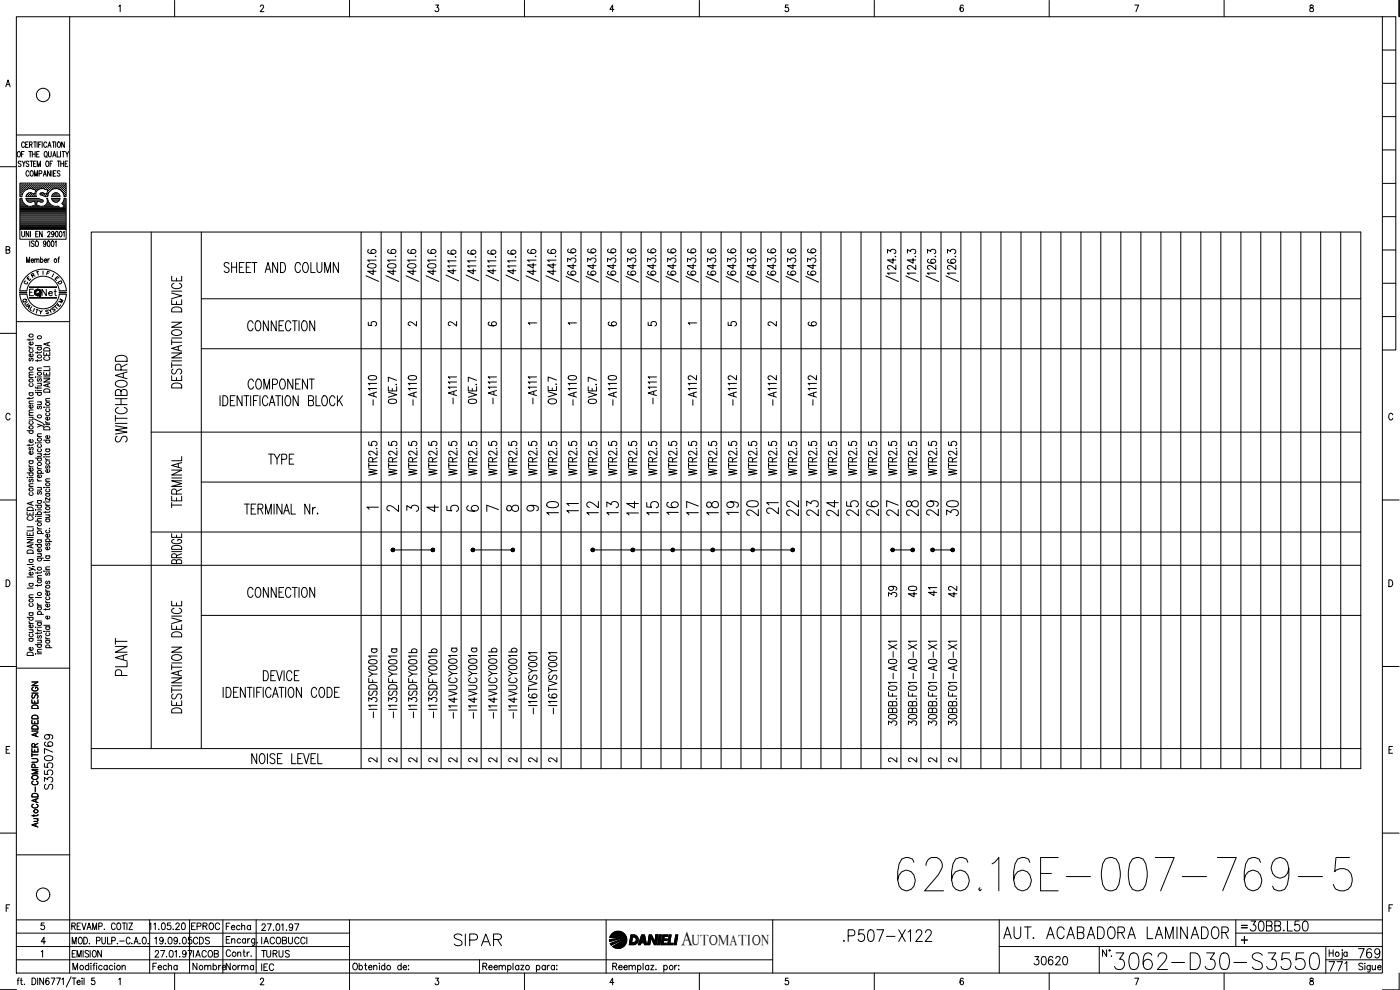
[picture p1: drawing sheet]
<svg xmlns="http://www.w3.org/2000/svg" width="420mm" height="297mm" viewBox="0 0 420 297" stroke-linecap="round" stroke-linejoin="round" font-family="sans-serif">
<defs><g id="words">
<text font-size="15" x="268.1" y="268.5">626.16E-007-769-5</text>
<text font-size="8.8" x="333.4" y="292.1">3062-D30-S3550</text>
<g font-size="7.1">
<text x="168.6" y="155.6" transform="rotate(-90 168.6 155.6)">10</text>
<text x="180.6" y="155.6" transform="rotate(-90 180.6 155.6)">12</text>
<text x="186.6" y="155.6" transform="rotate(-90 186.6 155.6)">13</text>
<text x="192.6" y="155.9" transform="rotate(-90 192.6 155.9)">14</text>
<text x="198.6" y="155.6" transform="rotate(-90 198.6 155.6)">15</text>
<text x="204.6" y="155.6" transform="rotate(-90 204.6 155.6)">16</text>
<text x="210.6" y="155.6" transform="rotate(-90 210.6 155.6)">17</text>
<text x="216.6" y="155.6" transform="rotate(-90 216.6 155.6)">18</text>
<text x="222.6" y="155.6" transform="rotate(-90 222.6 155.6)">19</text>
<text x="228.6" y="155.9" transform="rotate(-90 228.6 155.9)">20</text>
<text x="240.6" y="155.9" transform="rotate(-90 240.6 155.9)">22</text>
<text x="246.6" y="155.9" transform="rotate(-90 246.6 155.9)">23</text>
<text x="252.6" y="155.9" transform="rotate(-90 252.6 155.9)">24</text>
<text x="258.6" y="155.9" transform="rotate(-90 258.6 155.9)">25</text>
<text x="264.6" y="155.9" transform="rotate(-90 264.6 155.9)">26</text>
<text x="270.6" y="155.9" transform="rotate(-90 270.6 155.9)">27</text>
<text x="276.6" y="155.9" transform="rotate(-90 276.6 155.9)">28</text>
<text x="282.6" y="155.9" transform="rotate(-90 282.6 155.9)">29</text>
<text x="288.6" y="155.9" transform="rotate(-90 288.6 155.9)">30</text>
<text x="39.2" y="203.9" transform="rotate(-90 39.2 203.9)">PLANT</text>
<text x="135.1" y="285">SIPAR</text>
<text x="251.9" y="283.6">.P507-X122</text>
<text x="299.9" y="282.9">AUT. ACABADORA LAMINADOR</text>
</g>
<text font-size="6.6" x="229" y="155.2">21</text>
<g font-size="6.2">
<text x="66" y="82.9">SHEET AND COLUMN</text>
<text x="73.4" y="117.8">COMPONENT</text>
<text x="79.4" y="140.4">TYPE</text>
<text x="169" y="155.2">11</text>
<text x="373.9" y="280.5">30BB.L50</text>
<text x="397.6" y="292.5">771</text>
<text x="406.4" y="288.6">769</text>
</g>
<text font-size="5.9" x="204.4" y="283.5">A</text>
<g font-size="5.7">
<text x="113.9" y="122.8" transform="rotate(-90 113.9 122.8)">-A110</text>
<text x="125.9" y="122.8" transform="rotate(-90 125.9 122.8)">-A110</text>
<text x="173.9" y="122.8" transform="rotate(-90 173.9 122.8)">-A110</text>
<text x="185.9" y="122.8" transform="rotate(-90 185.9 122.8)">-A110</text>
<text x="209.9" y="122.8" transform="rotate(-90 209.9 122.8)">-A112</text>
<text x="221.9" y="122.8" transform="rotate(-90 221.9 122.8)">-A112</text>
<text x="233.9" y="122.8" transform="rotate(-90 233.9 122.8)">-A112</text>
<text x="245.9" y="122.8" transform="rotate(-90 245.9 122.8)">-A112</text>
<text x="277.3" y="179.9">41</text>
<text x="269.9" y="180.3" transform="rotate(-90 269.9 180.3)">39</text>
<text x="275.9" y="180.3" transform="rotate(-90 275.9 180.3)">40</text>
<text x="287.9" y="180.3" transform="rotate(-90 287.9 180.3)">42</text>
<text x="16.6" y="238.1" transform="rotate(-90 16.6 238.1)">S3550769</text>
<text x="309" y="290.7">30620</text>
</g>
<g font-size="5.3">
<text x="127" y="154.9">4</text>
<text x="56.1" y="280.1">EPROC</text>
<text x="77.3" y="288.6">TURUS</text>
</g>
<g font-size="4.9">
<text x="11.3" y="90">Net</text>
<text x="115" y="154.5">2</text>
<text x="121" y="154.5">3</text>
<text x="133" y="154.5">5</text>
<text x="139" y="154.5">6</text>
<text x="145" y="154.5">7</text>
<text x="151" y="154.5">8</text>
<text x="157" y="154.5">9</text>
<text x="66.7" y="280.1">Fecha</text>
<text x="56.8" y="284.3">CDS</text>
<text x="77.3" y="284.3">IACOBUCCI</text>
<text x="44.8" y="292.1">Fecha</text>
<text x="56.8" y="292.1">Nombre</text>
<text x="66.7" y="292.1">Norma</text>
</g>
<g font-size="4.4">
<text x="109.4" y="99.1">5</text>
<text x="121.4" y="99.1">2</text>
<text x="133.3" y="99.1">2</text>
<text x="145.3" y="99.1">6</text>
<text x="181.3" y="99.1">6</text>
<text x="193.3" y="99.1">5</text>
<text x="217.3" y="99.1">5</text>
<text x="229.3" y="99.1">2</text>
<text x="241.3" y="99.1">6</text>
<text x="109.4" y="230">2</text>
<text x="115.4" y="230">2</text>
<text x="121.4" y="230">2</text>
<text x="127.4" y="230">2</text>
<text x="133.3" y="230">2</text>
<text x="139.3" y="230">2</text>
<text x="145.3" y="230">2</text>
<text x="151.3" y="230">2</text>
<text x="157.3" y="230">2</text>
<text x="163.3" y="230">2</text>
<text x="265.3" y="230">2</text>
<text x="271.3" y="230">2</text>
<text x="277.3" y="230">2</text>
<text x="283.3" y="230">2</text>
<text x="207.6" y="283.5">UTOMATION</text>
</g>
<g font-size="4">
<text x="12.7" y="83.6">F</text>
<text x="6" y="86.4">C</text>
<text x="8.1" y="84.3">R</text>
<text x="16.2" y="86.4">D</text>
<text x="5.6" y="92.1">Q</text>
<text x="6.3" y="92.8">U</text>
<text x="6.7" y="93.8">A</text>
<text x="14.8" y="93.8">T</text>
<text x="16.6" y="92.1">M</text>
</g>
<g font-size="3.5">
<text x="157.3" y="98.8">1</text>
<text x="169.3" y="98.8">1</text>
<text x="205.3" y="98.8">1</text>
<text x="109" y="154.2">1</text>
<text x="371.5" y="279.8">=</text>
</g>
</g></defs>
<!-- layer: XR-FG100|CART -->
<g fill="none" stroke="#000" stroke-width=".3">
<path d="M4.9 5h410v287h-410zM20.9 5v287M35.6 1.9l.5-.4v2M52.4 .1v4.9M78.1 2l.2-.4 .5-.1 .3 .6-1 1.4h1.1M104.9 .1v4.9M130.7 1.5h.9l-.5 .8a.6 .6 0 0 1 .5 .9 .6 .6 0 0 1-1-.1M157.4 .1v4.9M184.2 2.8h-1.2l.9-1.3v2M209.9 .1v4.9M236.6 1.5h-.8l-.1 .9a.63 .63 0 0 1 .9 0 .63 .63 0 0 1-.1 .9 .63 .63 0 0 1-.9-.2M262.4 .1v4.9"/>
<path d="M289.1 1.8l-.3-.3a1.12 1.12 0 0 0-.1 2 .56 .56 0 0 0 .5-.5 .56 .56 0 0 0-.5-.6 .56 .56 0 0 0-.6 .4M314.9 .1v4.9M340.6 1.5h1.1l-.8 2M367.4 .1v4.9M393.2 1.6v.6a.72 .72 0 0 1 .9 .4 .72 .72 0 0 1-.3 .9 .64 .64 0 0 1-.8-.7 .64 .64 0 0 1 .9-.5l.2-.3-.1-.4zM414.9 5h4v100h-4M414.9 15h4M419.9 .1v4.9M1.7 26l.7-2 .6 2M2 25.3h.8M414.9 35h4M414.9 25h4"/>
<path d="M0 50h4.9M4.9 40.5h16M5.4 45.5h.1a.86 .86 0 0 1 .7 .8 .86 .86 0 0 1-.7 .8 1.09 1.09 0 0 1-.1-1.6zM6.1 56.8h.1M6.1 56.2h.1M6.1 55.6h.1M6.1 57.5h.1M6.1 58.1h.1M6.1 58.7h.1M6.1 59.7h.4M6.3 57.1h.1M6.3 56.5h.1"/>
<path d="M6.3 55.9h.1M6.3 55.2h.1M6.3 57.8h.1M6.3 58.4h.1M6.3 48.6l-.3-.3-.5 .3 .1 .4 .6 .3 .1 .5-.3 .2-.5-.2M6.3 55.1v.2M6.3 55.8v.2M6.3 56.4v.2M6.3 57.1v.1M6.3 57.7v.2M6.3 58.3v.2M6.5 46.3h.4"/>
<path d="M6.6 59h-.6v-4.1h13.9v4.1h-.7M6.6 59.5h-.6v9.3h13.9v-9.3h-.7M6.6 56.8h.1M6.6 56.2h.1M6.6 55.6h.1M6.6 57.5h.1M6.6 58.1h.1M6.6 59.5l.4 1.2 1.1 1M6.6 48.3l.5 .8 .5-.8M6.6 55.5v.2M6.6 56.1v.2M6.6 56.8v.1"/>
<path d="M6.6 57.4v.2M6.6 58v.2M6.9 57.1h.1M6.9 56.5h.1M6.9 55.9h.1M6.9 55.2h.1M6.9 55.1v.2M6.9 55.8v.2M6.9 56.4v.2M6.9 57.1v.1M7.1 49.1v.9M7.2 56.8h.2"/>
<path d="M7.2 56.2h.2M7.2 55.6h.2M7.2 45.5h-.7v1.6M7.3 55.5v.2M7.3 56.1v.2M7.3 56.8v.1M7.4 43a.47 .47 0 0 0-.6-.4 .47 .47 0 0 0-.3 .6v.4a.47 .47 0 0 0 .3 .6 .47 .47 0 0 0 .6-.4M7.5 56.5h.2M7.5 55.9h.2M7.5 55.2h.2M7.6 55.1v.2M7.6 55.8v.2"/>
<path d="M7.6 56.4v.2M7.7 43.4h.5M7.8 59.5h3.7M7.8 59.5l.3 .7 .5 .4M7.8 56.8h.1M7.8 56.2h.2M7.8 55.6h.2M7.9 55.5v.2M7.9 56.1v.2M7.9 56.8h.1M7.9 59.7h3.7M8 58.7h.1"/>
<path d="M8.2 56.5h.1M8.2 55.9h.1M8.2 55.2h.1M8.2 58.4h.1M8.2 55.1v.2M8.2 55.8v.2M8.2 56.4v.2M8.2 58.3v.2M8.5 42.6h-.8v1.6h.8M8.5 56.2h.1M8.5 55.6h.1M8.5 58.7h.1"/>
<path d="M8.5 58.1h.1M8.6 55.5v.2M8.6 56.1v.2M8.6 58.1v.1M8.6 58.7v.1M8.6 48.6a.41 .41 0 0 0-.6-.2 .41 .41 0 0 0 0 .7l.6 .2v.5l-.3 .2-.5-.2M8.6 45.5h.9M8.7 51.6a.46 .46 0 0 0-.6-.4 .46 .46 0 0 0-.3 .6l.2 1 .4 .1 .3-.4M8.8 56.5h.1M8.8 55.9h.1M8.8 55.2h.1M8.8 58.4h.1"/>
<path d="M8.8 43.4l.7-.1 .1-.6-.8-.1v1.6M8.8 55.1v.2M8.8 55.8v.2M8.8 56.4v.1M8.8 58.3v.2M9 48.3h.8M9.1 45.5v1.6M9.1 56.2h.2M9.1 55.6h.2M9.1 58.1h.2M9.1 58.7h.2M9.2 55.5v.2"/>
<path d="M9.2 56.1v.2M9.2 58v.2M9.2 58.7v.1M9.2 43.4l.5 .8M9.3 51.3l.1-.1a.86 .86 0 0 1 .6 .8 .86 .86 0 0 1-.6 .9 1.09 1.09 0 0 1-.1-1.6zM9.4 56.5h.2M9.4 55.9h.2M9.4 55.2h.2M9.4 58.4h.2M9.4 48.3v1.7M9.5 55.1v.2M9.5 55.8v.2"/>
<path d="M9.5 56.4v.2M9.5 58.3v.2M9.7 46.3h.8M9.7 45.5v1.6M9.7 56.2h.2M9.7 55.6h.2M9.7 58.7h.2M9.8 56.8l1 .3-.4 1.1-1-.3M9.8 56.7a2.54 2.54 0 0 0-3.2 2.3M9.8 55.5v.2M9.8 56.1v.2M9.8 58.2h.1"/>
<path d="M9.8 58.7v.1M10.1 56.5h.1M10.1 55.9h.1M10.1 55.2h.1M10.1 58.4h.1M10.1 49.1h.4M10.1 42.6h.8M10.1 55.1v.2M10.1 55.8v.2M10.1 56.4v.2M10.1 58.3v.2M10.3 52.9v-1.7l.5 1.7 .5-1.7v1.7"/>
<path d="M10.4 56.8h.1M10.4 56.2h.1M10.4 55.6h.1M10.4 58.7h.1M10.5 55.5v.2M10.5 56.1v.2M10.5 56.8h.1M10.5 58.7v.1M10.5 58.1h.1M10.5 42.6v1.6M10.5 45.5v1.6M10.7 56.5h.1"/>
<path d="M10.7 55.9h.1M10.7 55.2h.1M10.8 55.1v.2M10.8 55.8v.2M10.8 56.4v.2M10.8 57.1h.1M10.8 48.3h-.7v1.7h.7M11 56.8h.2M11 56.2h.2M11 55.6h.2M11 46.3h.5M11.1 55.5v.2"/>
<path d="M11.1 56.1v.2M11.1 56.8v.1M11.1 42.6v1.6M11.2 50v-1.7l.4 1.7 .5-1.7v1.7M11.3 56.5h.2M11.3 55.9h.2M11.3 55.2h.2M11.4 55.1v.2M11.4 55.8v.2M11.4 56.4v.2M11.5 57a1.46 1.46 0 0 0-.5 2h-3.2l.7-1 .9-.1M11.5 59.5l.3 .1"/>
<path d="M11.6 43.4h.5M11.6 56.2h.2M11.6 55.6h.2M11.7 52.1l.8-.2-.1-.6-.7-.1v1.7M11.7 55.5v.2M11.7 56.1v.2M11.7 59.6l1 .4M11.8 45.5h-.8v1.6h.8M12 56.5h.1M12 55.9h.1M12 55.2h.1M12 55.1v.2"/>
<path d="M12 55.8v.2M12 56.4v.2M12.1 58.4l1 .4M12.3 56.2h.1M12.3 55.6h.1M12.3 58.1h.1M12.4 42.6h-.8v1.6M12.4 55.5v.2M12.4 56.1v.2M12.4 58v.2M12.6 56.5h.1M12.6 55.9h.1"/>
<path d="M12.6 55.2h.1M12.6 58.4h.1M12.7 42.6v1.6M12.7 55.1v.2M12.7 55.8v.2M12.7 56.4v.1M12.7 58.3v.2M12.7 56.6l.7 .1M12.7 56.6l-1.3 .3M12.7 59.9l.3 .5-.4 .2M12.9 56.2h.2M12.9 55.6h.2"/>
<path d="M12.9 58.1h.2M13 52.9l.5-1.7 .4 1.7M13 55.5v.2M13 56.1v.2M13 58v.2M13 57.9l-.3-.1a.42 .42 0 0 0-.5 .1 .42 .42 0 0 0-.1 .5M13.2 52.3h.6M13.3 56.5h.1M13.3 55.9h.1M13.3 55.2h.1M13.3 58.4h.1M13.3 55.1v.2"/>
<path d="M13.3 55.8v.2M13.3 56.4v.2M13.3 58.3v.2M13.4 56.8l1 .3-.4 1.1-1-.3M13.5 45.5h.1a.86 .86 0 0 1 .6 .8 .86 .86 0 0 1-.6 .8 1.14 1.14 0 0 1-.1-1.6zM13.5 56.2h.2M13.5 55.6h.2M13.5 58.7h.2M13.6 55.5v.2M13.6 56.1v.2M13.6 58.7v.1M13.8 46.8l.3 .5"/>
<path d="M13.9 56.5h.1M13.9 55.9h.1M13.9 55.2h.1M13.9 58.4h.1M13.9 55.1v.2M13.9 55.8v.2M13.9 56.4v.2M13.9 58.3v.2M14 48.4l.1-.1a.86 .86 0 0 1 .6 .9 .86 .86 0 0 1-.6 .8 1.14 1.14 0 0 1-.1-1.6zM14 43l-.3-.4a.86 .86 0 0 0-.6 .8 .86 .86 0 0 0 .6 .8l.3-.4M14 59.5h.3M14 59.5a1.7 1.7 0 0 1-.3 2 1.7 1.7 0 0 1-2 .3"/>
<path d="M14.2 58.7h.1M14.2 56.8h.2M14.2 56.2h.2M14.2 55.6h.2M14.2 58.1h.2M14.3 55.5v.2M14.3 56.1v.2M14.3 56.8v.1M14.3 58v.2M14.3 59.5l.4 1.2 1.1 1M14.3 57.5h.1M14.4 44.2l.5-1.6 .4 1.6"/>
<path d="M14.5 57.1h.1M14.5 56.5h.1M14.5 55.9h.1M14.5 55.2h.1M14.5 57.8h.1M14.6 45.5v1.4l.3 .2 .4-.2 .1-1.4M14.6 55.1v.2M14.6 55.8v.2M14.6 56.4v.2M14.6 57.1v.1M14.6 57.7h.1M14.6 43.7h.6"/>
<path d="M14.8 56.8h.2M14.8 56.2h.2M14.8 55.6h.2M14.9 55.5v.2M14.9 56.1v.2M14.9 56.8v.1M15 49.1h.5M15.1 51.2v1.7l-.8-1.7v1.7M15.2 56.5h.1M15.2 55.9h.1M15.2 55.2h.1M15.2 55.1v.2"/>
<path d="M15.2 55.8v.2M15.2 56.4v.2M15.5 56.2h.1M15.5 55.6h.1M15.5 59.5h2.5M15.5 59.5l.3 .7 .5 .4M15.5 56.8h.1M15.5 55.5v.2M15.5 56.1v.2M15.6 51.2v1.7M15.6 59.7h2.3M15.7 42.6h.8"/>
<path d="M15.8 48.3h-.8v1.7M15.8 56.5h.1M15.8 55.9h.1M15.8 55.2h.1M15.8 47.1l.5-1.6 .5 1.6M15.8 55.1v.2M15.8 55.8v.2M15.8 56.4v.2M15.9 58.4l-.1 .1M16 46.6h.6M16 52h.5M16.1 56.2h.2"/>
<path d="M16.1 55.6h.2M16.1 58.7h.2M16.1 42.6v1.6M16.2 55.5v.2M16.2 56.1v.2M16.2 58.7v.1M16.3 58.1l-.1 .1M16.4 56.5h.2M16.4 55.9h.2M16.4 55.2h.2M16.4 58.4h.2M16.5 55.1v.2"/>
<path d="M16.5 55.8v.2M16.5 56.4v.1M16.5 58.3v.2M16.7 56.2h.2M16.7 55.6h.2M16.7 58.1h.2M16.7 58.7h.2M16.7 42.6v1.6M16.8 51.2h-.8v1.7h.8M16.8 55.5v.2M16.8 56.1v.2M16.8 58v.2"/>
<path d="M16.8 58.7v.1M17.1 56.5h.1M17.1 55.9h.1M17.1 55.2h.1M17.1 58.4h.1M17.1 55.1v.2M17.1 55.8v.2M17.1 56.4v.1M17.1 58.3v.2M17.1 45.5v1.6h.8M17.2 48.3h.8M17.3 57.9l-1.1 .1-.7 1h2.5l-.2-.6-.6-.5"/>
<path d="M17.4 56.2h.1M17.4 55.6h.1M17.4 58.7h.1M17.4 42.7l.2-.1a.86 .86 0 0 1 .6 .8 .86 .86 0 0 1-.6 .8 1.09 1.09 0 0 1-.2-1.5zM17.4 55.5v.2M17.4 56.1v.2M17.4 58.7v.1M17.6 48.3v1.7M17.7 56.5h.1M17.7 55.9h.1M17.7 55.2h.1M17.7 56.8l1 .8 .5 1.4"/>
<path d="M17.7 55.1v.2M17.7 55.8v.2M17.7 56.4v.2M17.7 56.8a2.53 2.53 0 0 0-3.4 2.2l-1.2-.2M18 51.5a.41 .41 0 0 0-.7-.3 .41 .41 0 0 0 .1 .7l.5 .3a.42 .42 0 0 1-.1 .6 .42 .42 0 0 1-.6-.2M18 56.8h.2M18 56.2h.2M18 55.6h.2M18 59.5l-.2 .7-.6 .4M18.1 55.5v.2M18.1 56.1v.2M18.1 56.8v.1"/>
<path d="M18.2 45.5v1.6M18.2 49.1h.9M18.2 48.3v1.7M18.3 56.5h.2M18.3 55.9h.2M18.3 55.2h.2M18.4 57.1h.1M18.4 55.1v.2M18.4 55.8v.2M18.4 56.4v.2M18.6 56.8h.2M18.6 56.2h.2"/>
<path d="M18.6 55.6h.2M18.6 45.5h.8M18.7 57.4l.1 .1M18.7 55.5v.2M18.7 56.1v.2M18.7 56.8v.1M19 57.1h.1M19 56.5h.1M19 55.9h.1M19 55.2h.1M19 57.8h.1M19 45.5v1.6"/>
<path d="M19 55.1v.2M19 55.8v.2M19 56.4v.2M19 57.1v.1M19 57.7v.2M19.1 48.3v1.7M19.2 59.5l-.1 .8-.6 .8M19.3 56.8h.1M19.3 56.2h.1M19.3 55.6h.1M19.3 57.5h.1M19.3 58.1h.1"/>
<path d="M19.3 42.6v1.6l-.8-1.6v1.6M19.3 58.7h.1M19.3 59.7h.4M19.3 55.5v.2M19.3 56.1v.2M19.3 56.8v.1M19.3 57.4v.2M19.3 58v.2M19.3 58.7v.1M19.6 49.1h.4M19.6 57.1h.1M19.6 56.5h.1"/>
<path d="M19.6 55.9h.1M19.6 55.2h.1M19.6 57.8h.1M19.6 58.4h.1M19.6 55.1v.2M19.6 55.8v.2M19.6 56.4v.2M19.6 57.1v.1M19.6 57.7v.2M19.6 58.3v.2M19.7 45.5l.5 .8 .4-.8M20.2 46.3v.8"/>
<path d="M20.3 48.3h-.7v1.7h.7M414.9 55h4M414.9 45h4M1.8 75l1-.1 .1-.7-1.1-.2v2l1.1-.2v-.7l-.4-.1M6 68.8v3h13.9v-3M6.1 64.5h13.6M6.1 64.1h13.6M6.1 63.8h13.6M6.1 63.5h13.6M6.1 63.2h13.6M6.1 62.9h13.6M6.1 62.6h12"/>
<path d="M6.1 62.2h11.7M6.1 61.9h2.2M6.1 61.6h1.6M6.1 61.3h1.2M6.1 60.9h.9M6.1 60.6h.7M6.1 60.3h.5M6.1 60h.4M6.1 64.8h13.6M6.1 65.1h13.6M6.1 65.4h13.6M6.1 65.7h13.6"/>
<path d="M6.1 66h13.6M6.1 66.4h13.6M6.1 66.7h13.6M6.1 67h13.6M6.1 67.3h13.6M6.1 67.6h13.6M6.1 67.9h13.6M6.1 68.3h13.6M6.1 68.6h13.6M6.5 69.4v1.2l.4 .5 .5-.5v-1.2M8 78.8v-1.7l.4 1.7 .5-1.7v1.7M8.1 60h4.5"/>
<path d="M8.1 61.7l1 .2 .7-.1M8.3 60.3h1.7M8.6 60.6h.8M8.6 69.4v1.7l-.8-1.7v1.7M8.9 72.3v1.6M9.1 69.4v1.7M9.4 78.1h.7l-.2-.3a.48 .48 0 0 0-.6 .4 .48 .48 0 0 0 .6 .5l.2-.2M9.4 60.6l1-.3 .2 1.2-.8 .3M9.8 61.9h2M10.2 72.5l-.5-.2-.2 .5a.74 .74 0 0 1 .6 1.1l-.7-.2M10.4 78l.3-.3 .3 .1v1M10.4 77.7v1.1"/>
<path d="M10.5 60.3h.6M10.5 60.6h.5M10.6 61.6h.4M10.6 60.9h.4M10.7 61.3h.2M10.7 70.2h.5M10.8 72.4l.2-.1a.82 .82 0 0 1 .6 .9 .82 .82 0 0 1-.8 .7l-.2-.6zM11 78l.3-.3 .3 .1 .1 1M11.5 69.4h-.8v1.7h.8M11.6 60.3h1.3M12.2 77.9l.1-.1a.48 .48 0 0 1 .6 .4 .48 .48 0 0 1-.6 .5l-.1-.2M12.2 60.6l-1-.3-.2 1.2 .7 .3"/>
<path d="M12.2 77.1v1.7M12.2 60.6l.4 .1M12.7 69.4v1.7l-.8-1.7v1.7M13.2 61.9h2.8M13.3 78.1h.7l-.1-.3a.48 .48 0 0 0-.6 .4 .48 .48 0 0 0 .6 .5l.1-.2M13.7 61.6h1.7M13.8 72.8l-.2 .5a.46 .46 0 0 1-.6-.5 .46 .46 0 0 1 .6-.4 .84 .84 0 0 1 .3 .9 .84 .84 0 0 1-.8 .6v-.2M14 61.3h1M14.2 60.9h.5M14.3 60.6h.2M14.3 69.8a.38 .38 0 0 1 .5-.4 .38 .38 0 0 1 .1 .6l-.6 1.1h.8M14.3 60.3h.1"/>
<path d="M14.4 72.4l.2-.1a.96 .96 0 0 1 0 1.6h-.2l-.2-.6zM14.4 77.7v1.1M14.9 77.7l-.5 .4M15.5 72.4a.81 .81 0 0 1 .8 .6 .81 .81 0 0 1-.5 .9l-.4-.3zM15.8 60h1.9M15.8 61.7l.7 .2a1.45 1.45 0 0 1 1.7 .6l1.1-.6M16 60.3h1.4M16.2 70l-.2 .4a.46 .46 0 0 1-.6-.5 .46 .46 0 0 1 .6-.4l.2 .5-.1 .8-.3 .3-.3-.2M16.3 60.6h1M16.6 72.6l.2-.3v1.6M16.8 69.5a.81 .81 0 0 1 .8 .7 .81 .81 0 0 1-.5 .9l-.3-.1-.2-.6zM17.4 77.7h.4"/>
<path d="M17.9 77.1l-.3 .3v1.4M17.9 69.5a.81 .81 0 0 1 .8 .7 .81 .81 0 0 1-.5 .9l-.3-.1-.1-.6zM18.3 62.6h1.4M18.6 61.1l.7 .7M18.8 60.9h.9M18.8 61.3h.9M18.9 62.2h.8M19 69.8l.3-.4v1.7M19 60.6h.7M19.1 60.3h.6M19.2 61.6h.5M19.3 60h.4"/>
<path d="M19.4 61.9h.3M414.9 75h4M414.9 65h4M4.9 96.5h16M5.9 88.3a7 7 0 0 0 7 6.5 7 7 0 0 0 7-6.5M5.9 87.2a7 7 0 0 1 7-6.4 7 7 0 0 1 7 6.4M8.1 88.3a4.9 4.9 0 0 0 4.8 4.4 4.9 4.9 0 0 0 4.9-4.4M8.1 87.2a4.9 4.9 0 0 1 4.8-4.3 4.9 4.9 0 0 1 4.9 4.3M8.8 89.3h8.2M8.8 89.4h8.2M8.8 86.3h8.2M8.8 86.1h8.2"/>
<path d="M8.9 89.4h8M8.9 86.2h8M10.1 86.8h-1.2v1.9M10.9 92.8l.6 .2M11.9 93.1l.3 .6 .5-.5M12.2 93.7l-.1 .5M414.9 95h4M414.9 85h4M0 100h4.9M8.7 103.9l.1 .3 .4 .2M8.7 101.7v.5M8.7 119.2v.5"/>
<path d="M8.7 117.8h1.2M8.7 113.3h1.2M8.7 104.4h1.2M9 117.8a.52 .52 0 0 0 0 .8 .52 .52 0 0 0 .7 0 .52 .52 0 0 0 0-.8M9 115.1a.57 .57 0 0 0 .2 .9 .57 .57 0 0 0 .7-.6l-.2-.3M9 107.5l-.3 .3 .3 .5 .4-.7h.5v.4l-.2 .3M9 104.9a.57 .57 0 0 0 .2 .9 .57 .57 0 0 0 .7-.6l-.2-.3M9.7 106.2a.52 .52 0 0 1 0 .7 .52 .52 0 0 1-.7 0 .52 .52 0 0 1-.1-.7h.3v.8M9.7 102.6a.53 .53 0 0 1 0 .7 .53 .53 0 0 1-.7 .1 .53 .53 0 0 1-.1-.7l.3-.1v.9M9.9 119.2l-.3 .3h-1.5M9.9 112.5h-1.1l-.1 .4 .4 .4M9.9 111.7h-1.1l-.1 .4 .4 .4"/>
<path d="M9.9 101.6l-.3 .4h-1.5M10.6 117.2h.2zM10.6 116.1l.1 .3h1.7M10.6 117.8h1.8M10.6 103.7h1.8M10.7 113v.2zM11.2 113.1h1.2M11.2 105.5v.5M11.2 107.9v.5M11.2 116.1v.6M11.2 117.2h1.2M11.2 115h1.2"/>
<path d="M11.2 111.2h1.2M11.2 104.2h1.2M11.5 117.8a.52 .52 0 0 0 0 .7 .52 .52 0 0 0 .7 0 .52 .52 0 0 0 0-.7M11.5 113.6l-.3 .3 .3 .5 .4-.7h.5v.4l-.2 .3M11.5 104.2l-.2 .1a.56 .56 0 0 0 .5 .7 .56 .56 0 0 0 .6-.7l-.2-.1M12.1 115l.3 .4v.3l-1.2 .1M12.4 110.4l-1.1 .1-.1 .4 .4 .3M12.4 107.9l-.3 .3h-1.5M12.4 105.5l-.3 .3h-1.5M13.1 113.7h1.8l-1.8 .9h1.8M13.1 111.6v1h1.8v-1M13.1 105.7v.9h1.8v-.9"/>
<path d="M13.1 113.1h1.8M13.1 110h1.8M13.2 117a.99 .99 0 0 1 1.1-.3 .99 .99 0 0 1 .6 1h-1.8zM13.2 104.6a.99 .99 0 0 1 1.1-.3 .99 .99 0 0 1 .6 1h-1.8zM13.5 107a.54 .54 0 0 0-.4 .7 .54 .54 0 0 0 .7 .4h.5a.54 .54 0 0 0 .6-.4 .54 .54 0 0 0-.4-.7M14 106.1v.5M14 112v.6M14.4 102.9v.7M14.4 115.3v.7M14.9 119.6h-1.1l-.1 .4 .4 .3M14.9 115l-1.8 .6 1.8 .6M14.9 110.3v.9h-1.8"/>
<path d="M14.9 102.7l-1.8 .5 1.8 .6M3 124.5a.63 .63 0 0 0-.7-.5 .63 .63 0 0 0-.5 .7v.6a.63 .63 0 0 0 .5 .7 .63 .63 0 0 0 .7-.5M8.1 129.2h1.8M8.7 139.5l.1 .4 .4 .2M8.7 138.2h1.2M8.7 133.3v.5M8.7 125.2h1.2M8.7 124.6h1.2M8.7 121.1h1.2M9 138.2a.52 .52 0 0 0 0 .8 .52 .52 0 0 0 .7 0 .52 .52 0 0 0 0-.8M9 134.2l-.3 .3 .1 .5h.3l.2-.6 .4-.2 .2 .3-.2 .5M9 129.2l-.2 .2a.56 .56 0 0 0 .5 .7 .56 .56 0 0 0 .6-.7l-.2-.2"/>
<path d="M9 126.4a.52 .52 0 0 0 0 .8 .52 .52 0 0 0 .7 0 .52 .52 0 0 0 0-.8M9.6 125.2l.3 .4v.3l-1.2 .1M9.7 135.5l.2 .1a.54 .54 0 0 1-.6 .8 .54 .54 0 0 1-.4-.9h.3v.8M9.7 131.9a.53 .53 0 0 1 0 .7 .53 .53 0 0 1-.7 .1 .53 .53 0 0 1-.1-.7l.3-.1v.9M9.7 121.6a.53 .53 0 0 1 0 .7 .53 .53 0 0 1-.7 .1 .53 .53 0 0 1-.1-.7l.3-.1v.9M9.9 133.2l-.3 .4h-1.5M9.9 123.8l-1.1 .1-.1 .4 .4 .3M9.9 123l-1.1 .1-.1 .4 .4 .3M9.9 120.3l-1.1 .1-.1 .4 .4 .3M10.3 125.7l2.7 1.3M10.6 132.9h.2zM10.6 137.4h1.8"/>
<path d="M11.2 127.2l1.2 .5-1.2 .4M11.2 136.1h1.2M11.2 132.9h1.2M11.2 131h1.2M11.2 120.6h1.2M11.5 137.4a.52 .52 0 0 0 0 .8 .52 .52 0 0 0 .7 0 .52 .52 0 0 0 0-.8M11.5 134.7a.58 .58 0 0 0 .2 1 .58 .58 0 0 0 .7-.8l-.2-.2M11.5 133.4a.58 .58 0 0 0 .2 .9 .58 .58 0 0 0 .7-.7l-.2-.2M11.5 121.9l-.3 .3 .3 .5 .4-.8h.5v.5l-.2 .3M12.1 136.1l.3 .4v.3l-1.2 .1M12.1 120.6l.3 .4v.4h-1.2M12.4 130.2h-1.1l-.1 .4 .4 .4"/>
<path d="M12.4 127.7l.6 .3v.2M13.1 127.4h.2zM13.1 132.1h1.8M13.2 137v.1zM13.2 128.3a1.01 1.01 0 0 1 1.1-.3 1.01 1.01 0 0 1 .6 1h-1.8zM13.2 122.1v.1zM13.7 137.5l.1 .3 .5 .2M13.7 126.4l.1 .3 .5 .2M13.7 136.1v.5M13.7 138h1.2M13.7 137.1h1.2M13.7 134.7h1.2"/>
<path d="M13.7 127.4h1.2M13.7 126.9h1.2M13.7 122.2h1.2M13.7 120.3h1.2M14 139.7l-.3 .3 .1 .4h.3l.3-.6 .3-.1 .2 .3-.2 .5M14 138.5l-.2 .1a.56 .56 0 0 0 .5 .7 .56 .56 0 0 0 .6-.7l-.2-.1M14 134.7l-.2 .2a.56 .56 0 0 0 .5 .7 .56 .56 0 0 0 .6-.7l-.2-.2M14 132.1l-.2 .1a.56 .56 0 0 0 .5 .7 .56 .56 0 0 0 .6-.7l-.2-.1M14 123.9l-.2 .2a.52 .52 0 0 0 .6 .7 .52 .52 0 0 0 .3-.9M14 122.7l-.2 .1a.56 .56 0 0 0 .5 .7 .56 .56 0 0 0 .6-.7l-.2-.1M14.7 130.7a.54 .54 0 0 1 .1 .8 .54 .54 0 0 1-.8 0l-.3-.5 .6-.3v.9M14.7 125.2a.54 .54 0 0 1 .1 .8 .54 .54 0 0 1-.8 0l-.3-.5 .6-.3v.8"/>
<path d="M14.9 136v.3h-1.8M418 124.5a.63 .63 0 0 0-.7-.5 .63 .63 0 0 0-.5 .7v.6a.63 .63 0 0 0 .5 .7 .63 .63 0 0 0 .7-.5M0 150h4.9M8.1 159.8v.9h1.8v-.9M8.1 153.6v.9h1.8v-.9M8.1 143.3h.2zM8.1 158.1h1.8M8.1 141.9h1.8M8.4 152.3a.95 .95 0 0 1 1.1-.1 .95 .95 0 0 1 .4 1h-1.8zM8.6 155a.56 .56 0 0 0-.5 .7 .56 .56 0 0 0 .7 .4h.4a.57 .57 0 0 0 .7-.4 .57 .57 0 0 0-.4-.7M8.7 146h1.2M8.7 143.3h1.2"/>
<path d="M8.7 140.1h1.2M9 147.8a.52 .52 0 0 0 0 .7 .52 .52 0 0 0 .7 0 .52 .52 0 0 0 0-.7M9 143.8l-.3 .3 .3 .5 .4-.8h.5v.5l-.2 .3M9 141.9a.52 .52 0 0 0 0 .7 .52 .52 0 0 0 .7 0 .52 .52 0 0 0 0-.7M9 154v.5M9.3 150.7v.7M9.7 140.5a.53 .53 0 0 1 0 .7 .53 .53 0 0 1-.7 .1 .53 .53 0 0 1-.1-.7l.3-.1v.9M9.9 158.4v.9h-1.8M9.9 150.5l-1.8 .6 1.8 .6M9.9 145.1l-1.1 .1-.1 .4 .4 .4M10.6 156.4h1.8M10.6 154.4h1.8"/>
<path d="M10.6 151.6h1.8M10.7 154.8v.2zM10.7 153h.1M11.2 158.1l.1 .4 .4 .2M11.2 143.7l.1 .4 .4 .2M11.2 140.1l.1 .3 .4 .3M11.2 146.2h1.2M11.2 158.7h1.2M11.2 154.9h1.2M11.2 153h1.2M11.2 150.2h1.2M11.2 144.3h1.2"/>
<path d="M11.2 142h1.8M11.2 140.7h1.2M11.5 154.4a.52 .52 0 0 1 0-.7 .52 .52 0 0 1 .7 0 .52 .52 0 0 1 0 .7M11.5 151.6a.57 .57 0 0 0 .2 .9 .57 .57 0 0 0 .7-.6l-.2-.3M11.5 150.2a.52 .52 0 0 0 0 .7 .52 .52 0 0 0 .7 0 .52 .52 0 0 0 0-.7M11.5 147.5l-.3 .3 .1 .4h.3l.3-.6 .3-.1 .2 .3-.2 .5M11.5 142a.58 .58 0 0 1 .2-.9 .58 .58 0 0 1 .7 .7l-.2 .2M12.1 146.2l.3 .4v.4l-1.2 .1M12.2 142.5a.52 .52 0 0 1 0 .7 .52 .52 0 0 1-.7 0 .52 .52 0 0 1-.1-.7h.3v.8M12.4 155.6h-1.1l-.1 .4 .4 .4M13.1 150.6h.2zM13.1 146.2h.2z"/>
<path d="M13.7 151l.1 .4 .5 .2M13.7 153.4v.5M13.7 155.7h1.2M13.7 154.5h1.2M13.7 151.6h1.2M13.7 150.6h1.2M13.7 148.1h1.2M13.7 146.2h1.2M13.7 144.4h1.2M14 159.1l-.2 .1a.55 .55 0 0 0 .5 .7 .55 .55 0 0 0 .6-.7l-.2-.1M14 155.7l-.2 .2a.52 .52 0 0 0 .6 .7 .52 .52 0 0 0 .3-.9M14 148.1l-.2 .1a.55 .55 0 0 0 .5 .7 .55 .55 0 0 0 .6-.7l-.2-.1"/>
<path d="M14 146.8l-.2 .1a.56 .56 0 0 0 .5 .7 .56 .56 0 0 0 .6-.7l-.2-.1M14.6 154.5l.3 .3v.4l-1.2 .1M14.7 140.9l.2 .2a.53 .53 0 0 1-.6 .7 .53 .53 0 0 1-.4-.8l.4-.1v.9M14.9 158.5l-.1 .1M14.9 153.4v.3h-1.8M14.9 149.3v.8l-1.2-.8v.8M14.9 143.7h-1.1l-.1 .4 .4 .3M414.9 150h5M1.8 174a1.03 1.03 0 0 1 1.2 1 1.03 1.03 0 0 1-1.2 1zM8.1 161.9h1.8l-1.8 1h1.8M8.1 176.5h1.8M8.1 173.1h1.8"/>
<path d="M8.1 169.4h1.8M8.1 161.3h1.8M8.2 165.3a1.16 1.16 0 0 1 1.7 .2v.5h-1.8zM8.7 170.3l1.2 .4-1.2 .5M8.7 179.3h1.2M8.7 175h1.2M8.7 167.9h1.2M9 175a.52 .52 0 0 0 0 .8 .52 .52 0 0 0 .7 0 .52 .52 0 0 0 0-.8M9 167.9a.52 .52 0 0 0 0 .7 .52 .52 0 0 0 .7 0 .52 .52 0 0 0 0-.7M9 160.1v.6M9.3 163.5v.7M9.7 171.7a.51 .51 0 0 1 0 .7 .51 .51 0 0 1-.7 .1 .51 .51 0 0 1-.1-.7l.3-.1v.8"/>
<path d="M9.9 170l.4 .1M9.9 178.5h-1.1l-.1 .4 .4 .4M9.9 170.7l.6 .3v.2M9.9 163.3l-1.8 .6 1.8 .6M10.6 179.3h1.8M10.6 163.4h1.8M11.2 171.6v.5M11.2 175.4v.5M11.2 174h1.2M11.2 173.5h1.2M11.2 167.5h1.8M11.2 166.1h1.2"/>
<path d="M11.2 162h1.2M11.2 160.1h1.8M11.5 174a.57 .57 0 0 0 .2 1 .57 .57 0 0 0 .7-.7l-.2-.3M11.5 167.5a.52 .52 0 0 0 0 .7 .52 .52 0 0 0 .7 0 .52 .52 0 0 0 0-.7M11.5 163.4a.58 .58 0 0 0 .2 1 .58 .58 0 0 0 .7-.8l-.2-.2M11.5 162a.52 .52 0 0 0 0 .7 .52 .52 0 0 0 .7 0 .52 .52 0 0 0 0-.7M11.5 160.1a.57 .57 0 0 1 .2-1 .57 .57 0 0 1 .7 .7l-.2 .3M12.1 166.1l.3 .4v.4h-1.2M12.2 164.7a.52 .52 0 0 1 0 .7 .52 .52 0 0 1-.7 0 .52 .52 0 0 1-.1-.7h.3v.9M12.4 175.3v.3l-1.8 .1M12.4 172.7l-1.1 .1-.1 .3 .4 .4M12.4 171.5l-.3 .4h-1.5"/>
<path d="M13.1 171.4h.2zM13.1 168.2h1.8M13.7 176.9l.1 .3 .5 .2M13.7 177.4h1.2M13.7 171.4h1.2M13.7 170.8h1.2M13.7 166.8h1.2M13.7 162.5h1.8M14 179.1l-.2 .1a.56 .56 0 0 0 .5 .7 .56 .56 0 0 0 .6-.7l-.2-.1M14 174.4l-.3 .3 .1 .4h.3l.3-.7h.3l.2 .3-.2 .5M14 171.9l-.3 .2 .3 .5 .4-.7h.5v.4l-.2 .3M14 166.8l-.2 .1a.56 .56 0 0 0 .5 .7 .56 .56 0 0 0 .6-.7l-.2-.1"/>
<path d="M14 162.9l-.3 .3 .3 .5 .4-.7h.5v.4l-.2 .3M14 162.5l-.2-.1a.56 .56 0 0 1 .5-.7 .56 .56 0 0 1 .6 .7l-.2 .1M14.7 177.8l.2 .2a.54 .54 0 0 1-.6 .7 .54 .54 0 0 1-.4-.8l.4-.1v.9M14.7 164.1l.2 .1a.53 .53 0 0 1-.6 .8 .53 .53 0 0 1-.4-.8l.4-.1v.9M14.7 160.3a.54 .54 0 0 1 .1 .8 .54 .54 0 0 1-.8 0l-.3-.5 .6-.3v.8M14.9 170.1l-1.1 .1-.1 .3 .4 .3M416.8 174a1.03 1.03 0 0 1 1.2 1 1.03 1.03 0 0 1-1.2 1zM0 200h4.9M8.1 185.2h1.8M8.4 195.8a.97 .97 0 0 1 1.1-.1 .97 .97 0 0 1 .4 1h-1.8zM8.7 186.5l.1 .3 .4 .3M8.7 191.6h1.2"/>
<path d="M8.7 189h1.2M8.7 187.1h1.2M8.7 183.8h1.2M9 191.6a.58 .58 0 0 0 .2 .9 .58 .58 0 0 0 .7-.7l-.2-.2M9 190.2a.52 .52 0 0 0 0 .7 .52 .52 0 0 0 .7 0 .52 .52 0 0 0 0-.7M9 185.2a.52 .52 0 0 0 0 .8 .52 .52 0 0 0 .7 0 .52 .52 0 0 0 0-.8M9 183.8a.52 .52 0 0 0 0 .8 .52 .52 0 0 0 .7 0 .52 .52 0 0 0 0-.8M9 181.1a.57 .57 0 0 0 .2 .9 .57 .57 0 0 0 .7-.6l-.2-.3M9.6 189l.3 .3v.4l-1.2 .1M9.7 194.3a.53 .53 0 0 1 0 .7 .53 .53 0 0 1-.7 0 .53 .53 0 0 1-.1-.7h.3v.8M9.7 187.5a.53 .53 0 0 1 0 .7 .53 .53 0 0 1-.7 .1 .53 .53 0 0 1-.1-.7l.3-.1v.9M10.6 196.2h.2z"/>
<path d="M10.6 188.2h.2zM10.6 193.4h1.8M10.6 186.3h1.8M11.2 188.7l.1 .3 .4 .3M11.2 181l.1 .4 .4 .2M11.2 196.2h1.2M11.2 195.7h1.2M11.2 192.1h1.2M11.2 189.8v.5M11.2 189.3h1.2M11.2 188.2h1.2M11.2 186.8h1.2"/>
<path d="M11.2 184.3h1.8M11.2 182.1h1.2M11.2 181.6h1.2M11.5 193.4a.58 .58 0 0 0 .2 1 .58 .58 0 0 0 .7-.7l-.2-.3M11.5 190.7l-.3 .3 .3 .5 .4-.7h.5v.4l-.2 .3M11.5 186.8a.57 .57 0 0 0 .2 1 .57 .57 0 0 0 .7-.7l-.2-.3M11.5 184.3a.57 .57 0 0 1 .2-.9 .57 .57 0 0 1 .7 .7l-.2 .2M11.5 182.1a.52 .52 0 0 0 0 .7 .52 .52 0 0 0 .7 0 .52 .52 0 0 0 0-.7M12.1 192.1l.3 .3v.4l-1.2 .1M12.4 194.8l-1.1 .1-.1 .4 .4 .4M12.4 189.7v.3h-1.8M13.1 189.4h.2z"/>
<path d="M13.1 187.6h1.8M13.7 191.1l.1 .4 .5 .2M13.7 180.3l.1 .3 .5 .2M13.7 194.3h1.8M13.7 192.1h1.2M13.7 191.7h1.2M13.7 189.4h1.2M13.7 188.1h1.2M13.7 182.6v.5M13.7 180.8h1.2M14 194.3l-.2-.1a.56 .56 0 0 1 .5-.7 .56 .56 0 0 1 .6 .7l-.2 .1M14 192.1l-.2 .2a.52 .52 0 0 0 .6 .7 .52 .52 0 0 0 .3-.9"/>
<path d="M14 189.9l-.2 .2a.52 .52 0 0 0 .6 .7 .52 .52 0 0 0 .3-.9M14 188.1l-.2 .1a.56 .56 0 0 0 .5 .7 .56 .56 0 0 0 .6-.7l-.2-.1M14.7 184.9l.2 .1a.54 .54 0 0 1-.6 .7 .54 .54 0 0 1-.4-.8h.4v.8M14.7 181.3l.2 .1a.53 .53 0 0 1-.6 .7 .53 .53 0 0 1-.4-.8h.4v.8M14.9 182.5v.3l-1.8 .1M414.9 200h5M4.9 200.5h16M9.6 216.1v1.1h1.8v-1.1M9.6 210v1h1.8v-1M9.6 204.6h1.8l-1.8 1.1h1.8M9.6 219.4h1.8M9.6 208h1.8"/>
<path d="M9.7 218a.98 .98 0 0 1 1.1-.3 .98 .98 0 0 1 .6 1.1h-1.8zM9.7 214.9a.98 .98 0 0 1 1.1-.3 .98 .98 0 0 1 .6 1.1h-1.8zM9.8 211.7a.97 .97 0 0 1 1.1-.1 .97 .97 0 0 1 .5 1h-1.8zM9.8 208.4l-.2 .4 .2 .7 .4-.2 .5-.8 .6 .1 .1 .5-.3 .4M10 206.2a.59 .59 0 0 0-.4 .7 .59 .59 0 0 0 .6 .4h.5a.59 .59 0 0 0 .7-.5 .59 .59 0 0 0-.7-.6v.4M10.4 210.3v.7M10.4 216.5v.7M11.4 219.8l-1.8 .7 1.8 .6M1.9 224.9h.6M2.9 224h-1v2h1M9.6 227.6h1.2l.6 .5-.3 .5-1.5 .1M9.6 224.6v1h1.8"/>
<path d="M9.6 226.5h1.8M9.6 225.9v1.1M9.7 238.4a.98 .98 0 0 1 1.1-.3 .98 .98 0 0 1 .6 1h-1.8zM9.7 232.9a.91 .91 0 0 1 1-.3 .91 .91 0 0 1 .6 1 .91 .91 0 0 1-1.1 .3 .91 .91 0 0 1-.5-1zM10 234.3a.59 .59 0 0 0-.4 .7 .59 .59 0 0 0 .6 .5h.5a.59 .59 0 0 0 .7-.5 .59 .59 0 0 0-.5-.7M10.4 224.1l-.1-.9h-.6l-.1 .9h1.8M10.5 230.3l-.1-.9-.7-.1-.1 1h1.8M10.8 239.8v.8M11.4 239.6l-1.8 .6 1.8 .6M11.4 231h-1.8l1.8 .5-1.8 .7h1.8M416.9 224.9h.6M417.9 224h-1v2h1"/>
<path d="M0 250h4.9M4.9 256.5h16M10 241.3a.59 .59 0 0 0-.4 .7 .59 .59 0 0 0 .6 .4h.5a.59 .59 0 0 0 .7-.4 .59 .59 0 0 0-.5-.7M10.2 245.6h1.2M10.2 244.5v.5M10.8 247.1v.8M11 245.6l.4 .4-.1 .4-1.1 .1M11.4 246.9l-1.8 .6 1.8 .6M11.4 244.4l-.4 .4h-1.4M414.9 250h5M1.9 272.4h.6M2.9 271.5h-1v2"/>
<path d="M4.9 276h410M4.9 280h100M44.9 276v16M56.9 276v16M66.9 276v16M76.9 276v16M104.9 276v21M181.9 276v16M184 279.9h3M184.2 279.7h2.6M184.4 279.6h2.1M184.9 279.5h1.2"/>
<path d="M231.9 276v16M299.9 276v16M370.9 280h44M416.9 272.4h.6M417.9 271.5h-1v2M0 297h4.9M4.9 284h100M4.9 288h227M5.2 294.1h.5M5.8 293.4l-.3 .1-.1 .3v1.6M6.1 294.1h.6M6.3 293.4v1.6l.1 .3 .4 .1"/>
<path d="M7.3 295.3h.1M9.6 293.4a1.01 1.01 0 0 1 1.2 1 1.01 1.01 0 0 1-1.2 1zM11.3 293.4v2M13.1 293.4v2l-1.2-2v2M14.7 293.7l-.5-.3a1.11 1.11 0 0 0-.6 1.1 1.11 1.11 0 0 0 .7 .9 .57 .57 0 0 0 .4-.8 .57 .57 0 0 0-.9-.1l-.1 .3M15.4 293.4h1.1l-.8 2M17 293.4h1.1l-.8 2M18.6 293.8l.4-.4v2M21.3 293.1l-1.4 3M21.7 293.4h1.1M22.2 293.4v2M23.1 294.7h1v-.2a.53 .53 0 0 0-.7-.3 .53 .53 0 0 0-.3 .7l.4 .5 .6-.2"/>
<path d="M24.6 293.4v.3zM24.6 294.1v1.3M25.2 293.4v2M28.4 293.4h-.8l-.1 .9a.63 .63 0 0 1 .9 0 .63 .63 0 0 1-.1 .9 .63 .63 0 0 1-.9-.2M35.6 293.9l.5-.4v2M52.4 292v5M78.1 293.9l.4-.4h.3l.3 .4-.2 .6-.8 1h1.1M130.7 293.5h.9l-.5 .7a.6 .6 0 0 1 .5 1 .6 .6 0 0 1-1-.1M143.9 288v4M157.4 292v5M182.9 282h1.8M182.9 282.2h1.3"/>
<path d="M182.9 282.3h.8M182.9 282.4h.3M182.9 281.9l.1 .6 3.1-.8-.2-.2-3 .4M183 281.9h2.2M183 281.2h4.7M183 281.1h4.9M183.1 281h4.8M183.1 283.1h1.3M183.2 283.1l3.2-1.2 .1 .2-3.1 1.5zM183.2 280.8h4.6M183.2 283.2h.9M183.3 280.7h4.4"/>
<path d="M183.3 283.4h.6M183.3 280.5h4.4M183.4 283.5h.2M183.4 280.4h4.1M183.5 283h1.2M183.6 280.3h3.9M183.7 280.1h3.6M183.8 280h3.4M183.8 282.9h1.2M183.9 284h3.2M184 281.8h1.7M184 283.9h3.2"/>
<path d="M184.1 284.2h2.8M184.2 282.7h1.1M184.2 294.8h-1.2l.9-1.3v2M184.2 283.8h3.2M184.4 284.3h2.2M184.5 283.7h3M184.6 282.6h.9M184.7 284.5h1.6M184.7 283.5h2.9M185 282.4h.8M185 283.4h2.7M185 281.6h1.1"/>
<path d="M185.2 283.2h2.5M185.3 282.3h.8M185.4 283.1h2.4M185.7 282.2h.7M185.7 283h2.2M185.8 281.4h.8M185.9 282.9h2.1M186.1 282h.3M186.1 282.7h1.9M186.2 281.7l1.1-.2-.9 .4zM186.3 281.8h.3M186.4 282.6h1.6"/>
<path d="M186.4 281.6h.6M186.6 282.4h1.4M186.6 282.2h1.5M186.8 282h1.3M186.8 282.3h1.3M186.9 281.4h.3M186.9 281.5h.3M187.1 281.9h1M187.4 281.8h.7M187.5 281.5h.5M187.6 281.6h.4M187.9 281.4h.1"/>
<path d="M188 281.2l-2.1 .3-.2-.3h-2.7M188 281.2a2.6 2.6 0 0 0-2.5-1.8 2.6 2.6 0 0 0-2.5 1.8M188 281.3l-1.4 .8 .2 .2-2.9 1.7M188 281.3a2.6 2.6 0 0 1-1.1 2.9 2.6 2.6 0 0 1-3-.2M188.8 283.4h1.8M188.9 283.1h2.2M188.9 283.2h2M188.9 282.9h2.4M188.9 283h2.3M189 282.6h.6M189 282.7h.6M189 282.4h.6"/>
<path d="M189.1 282.2h.6M189.1 282.3h.5M189.1 282h.6M189.1 281.9h.6M189.1 281.8h.6M189.1 281.6h.6M189.2 281.5h.6M189.2 281.4h.6M189.2 281.2h1.1a.78 .78 0 0 1 .7 .7 .78 .78 0 0 1-.7 .8M189.2 281.1h2.1M189.3 281h1.8M189.3 280.8h1.7"/>
<path d="M189.3 280.7h1.5M189.3 280.5h1.2M189.4 280.5a1.67 1.67 0 0 1 2.1 1v.9l-.4 .6-.8 .5h-1.5zM189.8 281.2l-.2 1.6h.7M190.4 281.2h.9M190.5 282.7h.9M190.7 281.4h.7M190.7 282.6h.7M190.8 281.5h.7M190.8 282.4h.7M190.9 281.6h.6M190.9 281.8h.6"/>
<path d="M190.9 282.3h.6M191 282h.6M191 281.9h.6M191 282.2h.6M191.6 283.4h.6M191.6 283.2h.7M191.7 283.1h.6M191.7 283h.7M191.8 282.9h2.1M191.8 282.7h2.1M191.9 282.6h1.9M191.9 282.4h1.9"/>
<path d="M191.9 282.3h.7M192 282.2h.6M192.1 282h.6M192.1 281.9h.6M192.2 281.8h.5M192.2 281.6h.6M192.2 281.5h.6M192.3 281.4h.6M192.3 281.2h1.3M192.4 281.1h1.1M192.4 281h1.1M192.4 280.8h1.1"/>
<path d="M192.5 280.7h1M192.5 280.5h.9M192.6 280.5h.8l.7 3h-.7l-.1-.6h-.9l-.2 .6h-.6zM193 281.2l.2 1.1h-.6zM193 281.5h.6M193 281.4h.6M193 281.6h.7M193.1 281.9h.6M193.1 281.8h.6M193.1 282h.7M193.2 282.2h.6M193.2 282.3h.6"/>
<path d="M193.3 283h.6M193.3 283.1h.7M193.4 283.2h.6M193.4 283.4h.6M194.4 283.4h.6M194.4 283.1h.7M194.4 283.2h.6M194.5 282.9h.6M194.5 283h.6M194.5 282.6h.7M194.5 282.7h.6M194.6 282.3h.6"/>
<path d="M194.6 282.4h.6M194.6 282h.6M194.6 282.2h.6M194.6 281.9h.7M194.7 281.8h.6M194.7 281.6h.6M194.7 281.5h.6M194.7 281.4h1.2M194.8 281.2h1M194.8 281.1h1M194.8 281h.9M194.8 280.8h.9"/>
<path d="M194.9 280.7h.7M194.9 280.5h.6M194.9 280.5l-.5 3M195.5 281.5h.5M195.5 281.6h.5M195.6 281.8h.5M195.6 281.9h.6M195.7 282h.5M195.7 282.2h.6M195.8 282.3h.5M195.9 282.4h.5M196 282.6h1.1"/>
<path d="M196 282.7h1.1M196.1 282.9h1M196.1 283h1M196.2 283.1h.9M196.3 283.2h.7M196.3 283.4h.7M196.6 282.3h.6M196.6 282.4h.5M196.6 282h.6M196.6 282.2h.6M196.6 281.9h.6M196.6 281.8h.7"/>
<path d="M196.7 281.6h.6M196.7 281.5h.6M196.7 281.4h.7M196.7 281.2h.7M196.8 281.1h.6M196.8 281h.6M196.8 280.8h.6M196.8 280.5l-.3 2.1-1-2.1h-.6l-.5 3h.6l.4-2.2 1 2.2h.6l.5-3h-.7h.7M196.8 280.7h.6M196.8 280.5h.7M197.4 283.2h.6M197.4 283.4h.6"/>
<path d="M197.4 283h.7M197.4 283.1h.7M197.5 282.7h.6M197.5 282.9h.6M197.5 282.6h.7M197.6 282.3h.6M197.6 282.4h.6M197.6 282h.6M197.6 282.2h.6M197.7 281.9h.5M197.7 281.8h.6M197.7 281.6h.6"/>
<path d="M197.7 281.5h.6M197.7 281.4h.6M197.7 281.2h.7M197.8 281.1h.6M197.8 281h.6M197.8 280.8h.7M197.8 280.7h.7M197.9 280.5h.6l-.5 3h-.6zM197.9 280.5h.6M198.4 283.2h1.6M198.4 283.4h1.6M198.5 283h.5"/>
<path d="M198.5 283.1h1.6M198.5 282.7h.6M198.5 282.9h.6M198.5 282.4h.6M198.5 282.6h.6M198.6 282.2h1.6M198.6 282.3h.5M198.6 282h1.6M198.6 281.9h1.7M198.7 281.8h1.6M198.7 281.6h.6M198.7 281.5h.6"/>
<path d="M198.8 281.4h.5M198.8 281.2h.5M198.8 281.1h.5M198.8 281h1.6M198.8 280.8h1.6M198.8 280.7h1.6M198.9 280.5h1.6l-.1 .5h-1.1l-.1 .8h1.1l-.1 .4h-1.1l-.1 .8h1.1l-.1 .5h-1.6zM198.9 280.5h1.6M200.4 283.2h1.6M200.4 283.4h1.6M200.4 283h.6M200.4 283.1h1.7"/>
<path d="M200.5 282.7h.5M200.5 282.9h.5M200.5 282.4h.6M200.5 282.6h.6M200.6 282.2h.6M200.6 282.3h.5M200.6 282h.6M200.6 281.9h.6M200.7 281.8h.5M200.7 281.6h.6M200.7 281.5h.6M200.7 281.4h.6"/>
<path d="M200.7 281.2h.6M200.8 281.1h.5M200.8 281h.5M200.8 280.8h.6M200.8 280.7h.6M200.9 280.5h.5l-.4 2.5h1.1l-.1 .5h-1.6zM200.9 280.5h.5M202.3 283.4h.6M202.4 283.1h.6M202.4 283.2h.6M202.4 282.9h.6M202.4 283h.6"/>
<path d="M202.4 282.7h.7M202.5 282.4h.6M202.5 282.6h.6M202.5 282.2h.7M202.5 282.3h.6M202.6 282h.6M202.6 281.9h.6M202.6 281.8h.6M202.6 281.6h.6M202.6 281.5h.6M202.6 281.4h.7M202.7 281.2h.6"/>
<path d="M202.7 281.1h.6M202.7 281h.7M202.7 280.8h.7M202.8 280.7h.6M202.8 280.5h.6M202.8 280.5h.6l-.5 3h-.6zM209.9 292v5M236.6 293.5h-.8l-.1 .8a.63 .63 0 0 1 .9 .1 .63 .63 0 0 1-.1 .9 .63 .63 0 0 1-.9-.2M262.4 292v5M289.1 293.8l-.3-.3a1.12 1.12 0 0 0-.1 2 .56 .56 0 0 0 .5-.6 .56 .56 0 0 0-.5-.5 .56 .56 0 0 0-.6 .4M299.9 284h115M314.9 292v5"/>
<path d="M329.9 284v8M340.6 293.5h1.1l-.8 2M367.4 292v5M373.5 281v2.1M393.2 293.6v.6a.72 .72 0 0 1 .9 .4 .72 .72 0 0 1-.3 .9 .64 .64 0 0 1-.8-.7 .64 .64 0 0 1 .9-.6l.2-.3-.1-.3zM397.9 288h17M419.9 292v5h-5"/>
<circle cx="12.9" cy="28.5" r="2.01"/>
<circle cx="16.6" cy="78.2" r=".49"/>
<circle cx="9.3" cy="100.7" r=".57"/>
<circle cx="9.3" cy="114.2" r=".57"/>
<circle cx="9.3" cy="110.6" r=".57"/>
<circle cx="11.8" cy="112.1" r=".57"/>
<circle cx="11.8" cy="101.2" r=".57"/>
<circle cx="11.8" cy="106.9" r=".57"/>
<circle cx="9.3" cy="128.2" r=".57"/>
<circle cx="11.8" cy="139.2" r=".57"/>
<circle cx="11.8" cy="131.9" r=".57"/>
<circle cx="11.8" cy="124.9" r=".57"/>
<circle cx="14.3" cy="121.2" r=".57"/>
<circle cx="9.3" cy="146.9" r=".57"/>
<circle cx="11.8" cy="157.3" r=".57"/>
<circle cx="14.3" cy="152.5" r=".57"/>
<circle cx="14.3" cy="145.3" r=".56"/>
<circle cx="11.8" cy="178.2" r=".57"/>
<circle cx="11.8" cy="170.6" r=".57"/>
<circle cx="14.3" cy="176" r=".57"/>
<circle cx="9.3" cy="180.2" r=".57"/>
<circle cx="10.7" cy="243.4" r=".58"/>
<circle cx="12.9" cy="268.4" r="2.01"/>
</g>
<!-- layer: CART -->
<g fill="none" stroke="#000" stroke-width=".3">
<path d="M27.4 69.6h381v161h-381zM45.4 69.6v155M60.4 69.6v155M108.4 69.6v161M114.4 69.6v161M120.4 69.6v161M126.4 69.6v161M132.4 69.6v161M138.4 69.6v161M144.4 69.6v161M150.4 69.6v161M156.4 69.6v161"/>
<path d="M162.4 69.6v161M168.4 69.6v161M174.4 69.6v161M180.4 69.6v161M186.4 69.6v161M192.4 69.6v161M198.4 69.6v161M204.4 69.6v161M210.4 69.6v161M216.4 69.6v161M222.4 69.6v161M228.4 69.6v161"/>
<path d="M234.4 69.6v161M240.4 69.6v161M246.4 69.6v161M252.4 69.6v161M258.4 69.6v161M264.4 69.6v161M270.4 69.6v161M276.4 69.6v161M282.4 69.6v161M288.4 69.6v161M294.4 69.6v161M300.4 69.6v161"/>
<path d="M306.4 69.6v161M312.4 69.6v161M318.4 69.6v161M324.4 69.6v161M330.4 69.6v161M336.4 69.6v161M342.4 69.6v161M348.4 69.6v161M354.4 69.6v161M360.4 69.6v161M366.4 69.6v161M372.4 69.6v161"/>
<path d="M378.4 69.6v161M384.4 69.6v161M390.4 69.6v161M396.4 69.6v161M402.4 69.6v161M60.4 89.6h348M60.4 104.6h348M45.4 129.7h363M45.4 159.6h363M60.4 144.6h348M27.4 169.6h381M60.4 184.6h348"/>
<path d="M9.6 216.1v1.1h1.8v-1.1M9.6 210v1h1.8v-1M9.6 204.6h1.8l-1.8 1.1h1.8M9.6 219.4h1.8M9.6 208h1.8M9.7 218a.98 .98 0 0 1 1.1-.3 .98 .98 0 0 1 .6 1.1h-1.8zM9.7 214.9a.98 .98 0 0 1 1.1-.3 .98 .98 0 0 1 .6 1.1h-1.8zM9.8 211.7a.97 .97 0 0 1 1.1-.1 .97 .97 0 0 1 .5 1h-1.8zM9.8 208.4l-.2 .4 .2 .7 .4-.2 .5-.8 .6 .1 .1 .5-.3 .4M10 206.2a.59 .59 0 0 0-.4 .7 .59 .59 0 0 0 .6 .4h.5a.59 .59 0 0 0 .7-.5 .59 .59 0 0 0-.7-.6v.4M10.4 210.3v.7M10.4 216.5v.7"/>
<path d="M11.4 219.8l-1.8 .7 1.8 .6M9.6 227.6h1.2l.6 .5-.3 .5-1.5 .1M9.6 224.6v1h1.8M9.6 226.5h1.8M9.6 225.9v1.1M9.7 238.4a.98 .98 0 0 1 1.1-.3 .98 .98 0 0 1 .6 1h-1.8zM9.7 232.9a.91 .91 0 0 1 1-.3 .91 .91 0 0 1 .6 1 .91 .91 0 0 1-1.1 .3 .91 .91 0 0 1-.5-1zM10 234.3a.59 .59 0 0 0-.4 .7 .59 .59 0 0 0 .6 .5h.5a.59 .59 0 0 0 .7-.5 .59 .59 0 0 0-.5-.7M10.4 224.1l-.1-.9h-.6l-.1 .9h1.8M10.5 230.3l-.1-.9-.7-.1-.1 1h1.8M10.8 239.8v.8M11.4 239.6l-1.8 .6 1.8 .6"/>
<path d="M11.4 231h-1.8l1.8 .5-1.8 .7h1.8M27.4 224.6h381M10 241.3a.59 .59 0 0 0-.4 .7 .59 .59 0 0 0 .6 .4h.5a.59 .59 0 0 0 .7-.4 .59 .59 0 0 0-.5-.7M10.2 245.6h1.2M10.2 244.5v.5M10.8 247.1v.8M11 245.6l.4 .4-.1 .4-1.1 .1M11.4 246.9l-1.8 .6 1.8 .6M11.4 244.4l-.4 .4h-1.4M78.6 277.7l.2-.4 .5-.1 .3 .6-1.1 1.4h1.2M80.2 277.2h1.2l-.8 2M83.1 277.3l.4-.1a1.22 1.22 0 0 1 0 2h-.2a1.37 1.37 0 0 1-.2-1.9z"/>
<path d="M84.5 277.6l.4-.4v2M87.8 277.9a.59 .59 0 0 1-.6 .4 .59 .59 0 0 1-.5-.6 .59 .59 0 0 1 .6-.5 1.17 1.17 0 0 1 0 2l-.5-.3M88.4 277.2h1.3l-.9 2M12.4 285.6l.4-.4v2M21.7 286.2h.6M22.6 285.2h-.9v2h.9M23.1 287.2v-2l.6 2 .6-2v2M24.9 285.2v2M26.6 285.5l-.4-.3-.7 .3 .1 .4 1 .7v.3l-.4 .3-.7-.3M27.1 285.2v2M28 285.3a.94 .94 0 0 1 1 .5 .94 .94 0 0 1-.3 1.1l-.3 .3a1.09 1.09 0 0 1-.8-.8 1.09 1.09 0 0 1 .4-1.1zM30.4 285.2v2l-1.1-2v2"/>
<path d="M46.6 285.7l.1-.4 .5-.1 .4 .6-1.1 1.4h1.2M48.2 285.2h1.2l-.8 2M51 285.3a.59 .59 0 0 1 .9 .3l.1 .4a.86 .86 0 0 1-.7 1.2 1.33 1.33 0 0 1-.3-1.9zM52.5 285.6l.4-.4v2M55.8 285.9a.59 .59 0 0 1-.6 .4 .59 .59 0 0 1-.5-.6 .59 .59 0 0 1 .6-.5 1.17 1.17 0 0 1 0 2l-.5-.3M56.4 285.2h1.2l-.8 2M58 285.2v2M58.8 287.2l.6-2 .7 2M61.9 285.7a.67 .67 0 0 0-.8-.5 .67 .67 0 0 0-.5 .7v.5a.67 .67 0 0 0 .5 .8 .67 .67 0 0 0 .8-.5M62.8 285.3a.99 .99 0 0 1 1.1 .7 .99 .99 0 0 1-.6 1.2 1.06 1.06 0 0 1-.9-.8 1.06 1.06 0 0 1 .4-1.1zM64.3 286.2l1.1-.2 .1-.2-.1-.5-1.1-.1v2l1.1-.2v-.7l-.3-.1M80.3 289.2h-1.1v2h1.1"/>
<path d="M82.1 289.7a.67 .67 0 0 0-.8-.5 .67 .67 0 0 0-.5 .8v.4a.67 .67 0 0 0 .5 .8 .67 .67 0 0 0 .8-.5M373.5 281v2.1"/>
<circle cx="10.7" cy="243.4" r=".58"/>
</g>
<!-- layer: XR-FG100|CART-ES -->
<g fill="none" stroke="#000" stroke-width=".3">
<path d="M21.9 291v-2l.7 2 .7-2v2M26.6 289.9a.6 .6 0 0 0-.8 0 .6 .6 0 0 0 0 .8 .6 .6 0 0 0 .8 0M26.6 289v2M27.3 289v.2zM27.3 289.6v1.4M27.9 289.6h.6M28.6 289l-.4 .1v.3v1.6M29 289v.2zM29 289.6v1.4M30.6 289.9a.6 .6 0 0 0-.8 0 .6 .6 0 0 0 0 .8 .6 .6 0 0 0 .8 0M32.2 289.9a.58 .58 0 0 0-.9 0 .58 .58 0 0 0 0 .8 .58 .58 0 0 0 .9 0M32.2 289.6v1.4"/>
<path d="M33.8 289.9a.6 .6 0 0 0-.9 0 .6 .6 0 0 0 0 .8 .6 .6 0 0 0 .9 0M34.4 289v.2zM34.4 289.6v1.4M36.6 290l.5-.4 .4 .2 .1 1.2M36.6 289.6v1.4M67.9 281.9h.7M69 281h-1.1v2h1.1M69.2 285.4a.65 .65 0 0 0-.8-.4 .65 .65 0 0 0-.5 .7v.5a.65 .65 0 0 0 .5 .8 .65 .65 0 0 0 .8-.5M69.5 282l.4-.4 .5 .2 .1 1.2M69.5 281.6v1.4M71.3 286l.5-.3h.4l.1 1.3M71.3 285.7v1.3"/>
<path d="M72.2 281.9a.58 .58 0 0 0-.9 0 .58 .58 0 0 0 0 .8 .58 .58 0 0 0 .9 0M72.9 285.7h.6M73.2 285v1.6l.1 .3 .3 .1M73.7 281.9a.58 .58 0 0 0-.8 0 .58 .58 0 0 0 0 .8 .58 .58 0 0 0 .8 0M73.7 281.6v1.4M74.2 285.7v1.3M74.3 281.6v1.4M74.8 285.7h-.4l-.2 .5M75 281.6l-.4 .2-.3 .4M76.5 281.9a.58 .58 0 0 0-.9 0 .58 .58 0 0 0 0 .8 .58 .58 0 0 0 .9 0M106 289.2l.4-.2a1 1 0 0 1 .9 1 1 1 0 0 1-.9 1l-.5-.8zM107.8 289.9a.58 .58 0 0 1 .8 0 .58 .58 0 0 1 0 .8 .58 .58 0 0 1-.8 0"/>
<path d="M107.8 289v2M109.4 289.6h.6M109.7 289v1.6l.1 .3 .3 .1M110.6 290.2h1l-.1-.4a.58 .58 0 0 0-.8 .1 .58 .58 0 0 0 .1 .9 .58 .58 0 0 0 .8-.1M112.1 290l.5-.4 .4 .2 .1 1.2M112.1 289.6v1.4M113.9 289v.2zM113.9 289.6v1.4M115.5 289.9a.58 .58 0 0 0-.9 0 .58 .58 0 0 0 0 .8 .58 .58 0 0 0 .9 0M115.5 289v2M120.4 289.9a.6 .6 0 0 0-.9 0 .6 .6 0 0 0 0 .8 .6 .6 0 0 0 .9 0M120.4 289v2"/>
<path d="M121 290.2h1l-.1-.4a.58 .58 0 0 0-.8 .1 .58 .58 0 0 0 .1 .9 .58 .58 0 0 0 .8-.1M122.6 289.6v.2zM122.6 290.8v.2zM144.9 289.9l1-.1 .1-.6-1.1-.2v2M145.5 289.9l.6 1.1M146.7 290.2h1l-.1-.4a.58 .58 0 0 0-.8 .1 .58 .58 0 0 0 .1 .9 .58 .58 0 0 0 .8-.1M148.3 290.2h1l-.1-.4a.58 .58 0 0 0-.8 .1 .58 .58 0 0 0 .1 .9 .58 .58 0 0 0 .8-.1M149.8 290l.4-.4 .4 .2 .1 1.2M149.8 289.6v1.4M150.7 290l.4-.4 .5 .2 .1 1.2M152.4 289.9a.58 .58 0 0 1 .8 0 .58 .58 0 0 1 0 .8 .58 .58 0 0 1-.8 0M152.4 289.6v2.1"/>
<path d="M154 289v2M155.7 289.9a.6 .6 0 0 0-.9 0 .6 .6 0 0 0 0 .8 .6 .6 0 0 0 .9 0M155.7 289.6v1.4M156.3 289.6h.9l-.9 1.4h.9M161 289.9a.6 .6 0 0 1 .9 0 .6 .6 0 0 1 0 .8 .6 .6 0 0 1-.9 0M161 289.6v2.1M163.7 289.9a.58 .58 0 0 0-.9 0 .58 .58 0 0 0 0 .8 .58 .58 0 0 0 .9 0M163.7 289.6v1.4M164.3 289.6v1.4M164.9 289.6l-.4 .2-.2 .4M166.4 289.9a.58 .58 0 0 0-.8 0 .58 .58 0 0 0 0 .8 .58 .58 0 0 0 .8 0M166.4 289.6v1.4"/>
<path d="M167.1 289.6v.2zM167.1 290.8v.2zM183.9 289.9l1-.1 .1-.6-1.1-.2v2M184.5 289.9l.6 1.1M185.7 290.2h1l-.1-.4a.6 .6 0 0 0-.8 .1 .6 .6 0 0 0 .1 .9 .6 .6 0 0 0 .8-.1M187.2 290.2h1.1l-.1-.4a.58 .58 0 0 0-.8 .1 .58 .58 0 0 0 0 .9 .58 .58 0 0 0 .9-.1M188.8 290l.4-.4 .5 .2v1.2M188.8 289.6v1.4M189.7 290l.5-.4 .4 .2 .1 1.2M191.3 289.9a.58 .58 0 0 1 .9 0 .58 .58 0 0 1 0 .8 .58 .58 0 0 1-.9 0M191.3 289.6v2.1M193 289v2"/>
<path d="M194.7 289.9a.58 .58 0 0 0-.9 0 .58 .58 0 0 0 0 .8 .58 .58 0 0 0 .9 0M194.7 289.6v1.4M195.3 289.6h.9l-.9 1.4h.9M196.8 290.8l.1 .1M199.2 289.9a.6 .6 0 0 1 .9 0 .6 .6 0 0 1 0 .8 .6 .6 0 0 1-.9 0M199.2 289.6v2.1M202.5 289.6v1.4M203.2 289.6l-.5 .2-.2 .4M203.7 289.6v.2zM203.7 290.8v.2zM400.1 285v2M402.8 285v.2z"/>
<path d="M409 289.2l-.4-.2-.8 .2 .2 .6 .9 .4 .1 .5-.4 .3-.8-.3M409.6 289.6v1.4M411.2 289.6l-.1 1.9-.2 .2-.4-.2M411.2 289.9a.58 .58 0 0 0-.8 0 .58 .58 0 0 0 0 .8 .58 .58 0 0 0 .8 0M411.8 289.6l.1 1.3 .4 .1 .5-.4M412.8 289.6v1.4M413.5 290.2h1l-.1-.4a.58 .58 0 0 0-.8 .1 .58 .58 0 0 0 .1 .9 .58 .58 0 0 0 .8-.1"/>
<circle cx="24.5" cy="290.3" r=".64"/>
<circle cx="35.6" cy="290.3" r=".64"/>
<circle cx="70.3" cy="286.3" r=".65"/>
<circle cx="116.6" cy="290.3" r=".65"/>
<circle cx="158.3" cy="290.3" r=".65"/>
<circle cx="201.4" cy="290.3" r=".64"/>
</g>
<!-- layer: 0 -->
<g fill="none" stroke="#000" stroke-width=".3">
<path d="M419.9 .1v4.9M110.4 79.4l1-.3a1.1 1.1 0 0 1 1.5 .8 1.6 1.6 0 0 1-2.5 0zM110.7 74.9l-.3 .1v.5a1.49 1.49 0 0 0 2.5-.1 .71 .71 0 0 0-1.1-.6 .71 .71 0 0 0-.1 1.2l.3 .1M112.7 76.8v.2l-.1-.1M112.9 78h-2.5l.4 .6M116.5 79.4l.9-.3a1.13 1.13 0 0 1 1.4 .6v.2a1.44 1.44 0 0 1-2 .4l-.5-.4zM116.7 74.9l-.2 .1-.2 .5a1.92 1.92 0 0 0 2.4 .3 .7 .7 0 0 0-.6-1 .7 .7 0 0 0-.7 1l.6 .3M118.7 76.8v.2l-.1-.1M118.8 78h-2.5l.5 .6M122.5 79.4l.9-.3a1.05 1.05 0 0 1 1.4 .8 1.59 1.59 0 0 1-2.5 0zM122.7 74.9l-.2 .1-.2 .5a1.67 1.67 0 0 0 2.5 0 .74 .74 0 0 0-.8-.7 .74 .74 0 0 0-.6 1l.6 .3M124.7 76.8l.1 .1h-.2"/>
<path d="M124.8 78h-2.5l.5 .6M128.5 79.4l.9-.3a1.05 1.05 0 0 1 1.5 .8 1.59 1.59 0 0 1-2.5 0zM128.7 74.9l-.3 .6a1.49 1.49 0 0 0 2.5-.1 .71 .71 0 0 0-1.1-.6 .71 .71 0 0 0-.1 1.2l.3 .1M130.7 76.8v.2l-.1-.1M130.9 78h-2.5l.4 .6M134.7 75.1l-.2 .1-.1 .5a1.53 1.53 0 0 0 2.1 .4l.2-.1a.71 .71 0 0 0-.6-1 .71 .71 0 0 0-.7 1l.6 .3M136.7 77l.2 .1h-.3M136.9 79.8h-2.5l.4 .4M136.9 78.3h-2.5l.4 .4M140.7 75.1l-.2 .1-.2 .5a1.6 1.6 0 0 0 2.5 0 .72 .72 0 0 0-.8-.7 .72 .72 0 0 0-.6 1l.6 .3M142.7 77l-.1 .1M142.8 79.8h-2.5l.5 .4"/>
<path d="M142.8 78.3h-2.5l.5 .4M146.7 75.1l-.4 .6a1.47 1.47 0 0 0 2.5-.1 .75 .75 0 0 0-.9-.6 .75 .75 0 0 0-.5 1l.6 .3M148.7 77l.1 .1h-.2M148.8 79.8h-2.5l.5 .4M148.8 78.3h-2.5l.5 .4M152.7 75.1l-.3 .6a1.47 1.47 0 0 0 2.5-.1 .75 .75 0 0 0-1-.6 .75 .75 0 0 0-.5 1l.6 .3M154.7 77l.2 .1h-.3M154.9 79.8h-2.5l.4 .4M154.9 78.3h-2.5l.4 .4M158.7 74.9l-.2 .1-.2 .5a1.52 1.52 0 0 0 2.6-.1 .73 .73 0 0 0-1.1-.6 .73 .73 0 0 0-.2 1.2l.4 .1M160 79v1.5l-1.7-1h2.6M160.7 76.8v.2l-.1-.1"/>
<path d="M160.9 78h-2.6l.5 .6M164.7 74.9l-.2 .1-.2 .5a1.47 1.47 0 0 0 2.5-.1 .72 .72 0 0 0-.9-.6 .72 .72 0 0 0-.5 1l.6 .3M166 79v1.5l-1.7-1h2.5M166.7 76.8l.1 .1h-.2M166.8 78h-2.5l.5 .6M170.3 78.6v-1.1l1 .5a.75 .75 0 0 1 1.1-.6 .75 .75 0 0 1 0 1.3M170.7 74.7l-.4 .6a1.47 1.47 0 0 0 2.5-.1 .75 .75 0 0 0-.9-.6 .75 .75 0 0 0-.5 1l.6 .3M172 79.2v1.4l-1.7-.9h2.5M172.7 76.7h.1h-.2M176.4 78.6v-1.1l.9 .5a.73 .73 0 0 1 1.1-.5 .73 .73 0 0 1 0 1.2M176.7 74.7l-.3 .1v.5a1.53 1.53 0 0 0 2.1 .5l.2-.2a.71 .71 0 0 0-.6-1 .71 .71 0 0 0-.7 1l.6 .3M178 79.2v1.4l-1.6-.9h2.5"/>
<path d="M178.7 76.7h.2h-.3M182.3 78.6v-1.1l1 .5a.73 .73 0 0 1 1.1-.5 .73 .73 0 0 1 0 1.2M182.7 74.7l-.2 .1-.2 .5a1.6 1.6 0 0 0 2.5 0 .72 .72 0 0 0-.8-.7 .72 .72 0 0 0-.6 1l.6 .3M184 79.2v1.4l-1.7-.9h2.5M184.7 76.7h-.1M188.3 78.6v-1.1l1 .5a.73 .73 0 0 1 1.1-.5 .73 .73 0 0 1 0 1.2M188.7 74.7l-.2 .1-.2 .5a1.47 1.47 0 0 0 2.5-.1 .75 .75 0 0 0-.9-.6 .75 .75 0 0 0-.5 1l.6 .3M190 79.2v1.4l-1.7-.9h2.5M190.7 76.7h.1h-.2M194.4 78.6v-1.1l.9 .5a.74 .74 0 0 1 1.1-.5 .74 .74 0 0 1 0 1.2M194.7 74.7l-.3 .6a1.47 1.47 0 0 0 2.4-.1 .75 .75 0 0 0-.9-.6 .75 .75 0 0 0-.5 1l.6 .3M196 79.2v1.4l-1.6-.9h2.4"/>
<path d="M196.7 76.7h.1h-.2M200.4 78.6v-1.1l.9 .5a.73 .73 0 0 1 1.1-.5 .73 .73 0 0 1 0 1.2M200.7 74.7l-.3 .1v.5a1.53 1.53 0 0 0 2.1 .5l.2-.2a.71 .71 0 0 0-.6-1 .71 .71 0 0 0-.7 1l.6 .3M202 79.2v1.4l-1.6-.9h2.5M202.7 76.7h.2h-.3M206.3 78.6v-1.1l1 .5a.73 .73 0 0 1 1.1-.5 .73 .73 0 0 1 0 1.2M206.7 74.7l-.2 .1-.2 .5a1.6 1.6 0 0 0 2.5 0 .72 .72 0 0 0-.8-.7 .72 .72 0 0 0-.6 1l.6 .3M208 79.2v1.4l-1.7-.9h2.5M208.7 76.7h-.1M212.3 78.6v-1.1l1 .5a.73 .73 0 0 1 1.1-.5 .73 .73 0 0 1 0 1.2M212.7 74.7l-.4 .6a1.47 1.47 0 0 0 2.5-.1 .75 .75 0 0 0-.9-.6 .75 .75 0 0 0-.5 1l.6 .3M214 79.2v1.4l-1.7-.9h2.5"/>
<path d="M214.7 76.7h.1h-.2M218.4 78.6v-1.1l.9 .5a.74 .74 0 0 1 1.1-.5 .74 .74 0 0 1 0 1.2M218.7 74.7l-.3 .6a1.47 1.47 0 0 0 2.5-.1 .75 .75 0 0 0-1-.6 .75 .75 0 0 0-.5 1l.6 .3M220 79.2v1.4l-1.6-.9h2.5M220.7 76.7h.2h-.3M224.3 78.6v-1.1l1 .5a.73 .73 0 0 1 1.1-.5 .73 .73 0 0 1 0 1.2M224.7 74.7l-.2 .1-.2 .5a1.5 1.5 0 0 0 2.6-.1 .72 .72 0 0 0-1-.6 .72 .72 0 0 0-.3 1.2l.4 .1M226 79.2v1.4l-1.7-.9h2.6M226.7 76.7h.2h-.3M230.3 78.6v-1.1l1 .5a.73 .73 0 0 1 1.1-.5 .73 .73 0 0 1 0 1.2M230.7 74.7l-.2 .1-.2 .5a1.45 1.45 0 0 0 2.5-.1 .73 .73 0 0 0-.9-.6 .73 .73 0 0 0-.5 1l.6 .3M232 79.2v1.4l-1.7-.9h2.5"/>
<path d="M232.7 76.7h.1h-.2M236.3 78.6v-1.1l1 .5a.75 .75 0 0 1 1.1-.6 .75 .75 0 0 1 0 1.3M236.7 74.7l-.4 .6a1.47 1.47 0 0 0 2.5-.1 .75 .75 0 0 0-.9-.6 .75 .75 0 0 0-.5 1l.6 .3M238 79.2v1.4l-1.7-.9h2.5M238.7 76.7h.1h-.2M242.4 78.6v-1.1l.9 .5a.73 .73 0 0 1 1.1-.5 .73 .73 0 0 1-.1 1.2M242.7 74.7l-.3 .1v.5a1.53 1.53 0 0 0 2.1 .5l.2-.2a.71 .71 0 0 0-.6-1 .71 .71 0 0 0-.7 1l.6 .3M244 79.2v1.4l-1.6-.9h2.5M244.7 76.7h.2h-.3M266.4 75.9v-1l.9 .6a.73 .73 0 0 1 1.1-.7 .73 .73 0 0 1 0 1.3M268 77.5v1.5l-1.6-1h2.5M268.7 76.9l.2 .1h-.3"/>
<path d="M268.9 79.5v1.4l-1.2-1-.9-.2-.4 .1v.6l.6 .4M272.3 75.9v-1l1 .6a.73 .73 0 0 1 1.1-.7 .73 .73 0 0 1 0 1.3M274 77.5v1.5l-1.7-1h2.5M274.7 76.9l-.1 .1M274.8 79.5v1.4l-1.2-1a.68 .68 0 0 0-.9-.2 .68 .68 0 0 0-.2 .9l.4 .2M278.3 75.9v-1l1 .6a.73 .73 0 0 1 1.1-.7 .73 .73 0 0 1 0 1.3M278.7 77.8l-.4 .6a1.47 1.47 0 0 0 2.5-.1 .74 .74 0 0 0-.9-.5 .74 .74 0 0 0-.5 .9l.6 .3M280.7 76.9l.1 .1h-.2M280.8 79.5v1.4l-1.1-1a.68 .68 0 0 0-1-.2 .68 .68 0 0 0-.2 .9l.4 .2M284.4 75.9v-1l.9 .6a.74 .74 0 0 1 1.1-.7 .74 .74 0 0 1 0 1.3M284.7 77.8l-.3 .6a1.47 1.47 0 0 0 2.5-.1 .71 .71 0 0 0-1.1-.6 .71 .71 0 0 0-.1 1.2l.3 .1M286.7 76.9l.2 .1h-.3"/>
<path d="M286.9 79.5v1.4l-1.2-1-.9-.2-.3 .1-.1 .6 .5 .4M109.9 82.7l3.8 1.7M112 80.9v1.5l-1.6-1h2.5M115.9 82.7l3.8 1.7M118 80.9v1.5l-1.7-1h2.5M121.9 82.7l3.8 1.7M124 80.9v1.5l-1.7-1h2.5M127.9 82.7l3.8 1.7M130 80.9v1.5l-1.6-1h2.5M133.9 82.5l3.8 1.8M136 80.7v1.5l-1.6-1h2.5M139.9 82.5l3.8 1.8"/>
<path d="M142 80.7v1.5l-1.7-1h2.5M145.9 82.5l3.8 1.8M148 80.7v1.5l-1.7-1h2.5M151.8 82.5l3.9 1.8M154 80.7v1.5l-1.6-1h2.5M157.9 82.7l3.8 1.7M160 80.9v1.5l-1.7-1h2.6M163.9 82.7l3.8 1.7M166 80.9v1.5l-1.7-1h2.5M169.9 82.9l3.8 1.8M170.7 81.4l-.4 .6a1.67 1.67 0 0 0 2.5 0 .74 .74 0 0 0-.8-.7 .74 .74 0 0 0-.6 .9l.6 .3M175.9 82.9l3.8 1.8"/>
<path d="M176.7 81.4l-.3 .1v.5a1.49 1.49 0 0 0 2.5-.1 .71 .71 0 0 0-1.1-.6 .71 .71 0 0 0-.1 1.2h.3M181.9 82.9l3.8 1.8M182.7 81.4l-.2 .1-.2 .5a1.92 1.92 0 0 0 2.4 .2 .7 .7 0 0 0-.6-.9 .7 .7 0 0 0-.7 .9l.6 .3M187.9 82.9l3.8 1.8M188.7 81.4l-.2 .1-.2 .5a1.67 1.67 0 0 0 2.5 0 .74 .74 0 0 0-.8-.7 .74 .74 0 0 0-.6 .9l.6 .3M193.9 82.9l3.8 1.8M194.7 81.4l-.3 .6a1.49 1.49 0 0 0 2.4-.1 .71 .71 0 0 0-1-.6 .71 .71 0 0 0-.1 1.2h.3M199.9 82.9l3.8 1.8M200.7 81.4l-.3 .1v.5a1.49 1.49 0 0 0 2.5-.1 .71 .71 0 0 0-1.1-.6 .71 .71 0 0 0-.1 1.2h.3M205.9 82.9l3.8 1.8M206.7 81.4l-.2 .1-.2 .5a1.92 1.92 0 0 0 2.4 .2 .7 .7 0 0 0-.6-.9 .7 .7 0 0 0-.7 .9l.6 .3M211.9 82.9l3.8 1.8"/>
<path d="M212.7 81.4l-.4 .6a1.67 1.67 0 0 0 2.5 0 .74 .74 0 0 0-.8-.7 .74 .74 0 0 0-.6 .9l.6 .3M217.9 82.9l3.8 1.8M218.7 81.4l-.3 .6a1.49 1.49 0 0 0 2.5-.1 .71 .71 0 0 0-1.1-.6 .71 .71 0 0 0-.1 1.2h.3M223.9 82.9l3.8 1.8M224.7 81.4l-.2 .1-.2 .5a1.52 1.52 0 0 0 2.6-.1 .73 .73 0 0 0-1.1-.6 .73 .73 0 0 0-.2 1.2h.4M229.9 82.9l3.8 1.8M230.7 81.4l-.2 .1-.2 .5a1.47 1.47 0 0 0 2.5-.1 .72 .72 0 0 0-.9-.6 .72 .72 0 0 0-.5 .9l.6 .3M235.9 82.9l3.8 1.8M236.7 81.4l-.4 .6a1.67 1.67 0 0 0 2.5 0 .74 .74 0 0 0-.8-.7 .74 .74 0 0 0-.6 .9l.6 .3M241.9 82.9l3.8 1.8M242.7 81.4l-.3 .1v.5a1.49 1.49 0 0 0 2.5-.1 .71 .71 0 0 0-1.1-.6 .71 .71 0 0 0-.1 1.2h.3M265.9 82.8l3.8 1.7"/>
<path d="M268.9 81.9h-2.5l.4 .5M271.9 82.8l3.8 1.7M274.8 81.9h-2.5l.5 .5M277.9 82.8l3.8 1.7M280.8 81.9h-2.5l.5 .5M283.9 82.8l3.8 1.7M286.9 81.9h-2.5l.4 .5M116.5 117.7l2.5 .7-2.5 .8M116.5 116v1.3h2.5v-1.3M117.7 116.5v.8M118.9 115.3l.1 .1h-.2M119 114.1l-2.5-.9v1.3"/>
<path d="M136 119.5v1.7M136.2 117.5v.9M137 117.2l-2.5 .7 2.5 .8M137 116.1h-2.5l.5 .5M137 114.6h-2.5l.5 .5M137 113.1h-2.5l.5 .5M140.5 117.7l2.5 .7-2.5 .8M140.5 116v1.3h2.5v-1.3M141.7 116.5v.8M142.9 115.3l.1 .1h-.2M143 114.1l-2.5-.9v1.3M148 119.5v1.7"/>
<path d="M148.2 117.5v.9M149 117.2l-2.5 .7 2.5 .8M149 116.1h-2.5l.5 .5M149 114.6h-2.5l.5 .5M149 113.1h-2.5l.5 .5M159.9 119.5v1.7M160.2 117.5v.9M161 117.2l-2.5 .7 2.5 .8M161 116.1h-2.5l.5 .5M161 114.6h-2.5l.5 .5M161 113.1h-2.5l.5 .5M164.5 117.5l2.5 .8-2.5 .8"/>
<path d="M164.5 115.9v1.3h2.5v-1.3M165.7 116.4v.8M166.9 115.2v.2l-.1-.1M167 114l-2.5-.9v1.3M176.5 117.7l2.5 .7-2.5 .8M176.5 116v1.3h2.5v-1.3M177.7 116.5v.8M178.9 115.3l.1 .1h-.2M179 114.1l-2.5-.9v1.3M196 119.5v1.7M196.2 117.5v.9M197 117.2l-2.5 .7 2.5 .8"/>
<path d="M197 116.1h-2.5l.5 .5M197 114.6h-2.5l.5 .5M197 113.1h-2.5l.5 .5M110.7 132.6v.9l1 .1a.76 .76 0 0 1 .1-1 .76 .76 0 0 1 1 0 .76 .76 0 0 1 .1 1l-.3 .1M110.7 139.6h2.5M110.7 139v1.3M111.8 138.6l-.1-1.2-.3-.1-.7 .1v1.2h2.5M113 134.5l.2 .1h-.3M113.2 135.2v1.4l-1.2-1-.9-.2-.4 .1v.6l.6 .4M113.2 137.3l-1.4 .6M116.6 120l1-.3a1.1 1.1 0 0 1 1.4 .8 1.6 1.6 0 0 1-2.5 0zM116.6 132.6v.9l1.1 .1a.76 .76 0 0 1 .1-1 .76 .76 0 0 1 1 0 .76 .76 0 0 1 .1 1l-.2 .1"/>
<path d="M116.6 139.6h2.5M116.6 139v1.3M117.8 138.6l-.1-1.2-.4-.1-.5 .1-.2 1.2h2.5M119 134.5l-.1 .1M119.1 135.2v1.4l-1.2-1a.68 .68 0 0 0-.9-.2 .68 .68 0 0 0-.2 .9l.4 .2M119.1 137.3l-1.3 .6M122.6 132.6v.9l1.1 .1a.77 .77 0 0 1 .1-1 .77 .77 0 0 1 1 0 .77 .77 0 0 1 .1 1l-.2 .1M122.6 139.6h2.5M122.6 139v1.3M123.8 138.6l-.1-1.2-.3-.1-.6 .1-.2 1.2h2.5M125 134.5l.1 .1h-.2M125.1 135.2v1.4l-1.1-1a.68 .68 0 0 0-1-.2 .68 .68 0 0 0-.2 .9l.4 .2"/>
<path d="M125.1 137.3l-1.3 .6M128.7 132.6v.9l1 .1a.76 .76 0 0 1 .1-1 .76 .76 0 0 1 1 0 .76 .76 0 0 1 .1 1l-.2 .1M128.7 139.6h2.4M128.7 139v1.3M129.8 138.6l-.1-1.2h-.8l-.2 1.2h2.4M131 134.5l.1 .1h-.2M131.1 135.2v1.4l-1.1-1-.9-.2-.3 .1-.1 .6 .5 .4M131.1 137.3l-1.3 .6M134.7 132.6v.9l1 .1a.76 .76 0 0 1 .1-1 .76 .76 0 0 1 1 0 .76 .76 0 0 1 .1 1l-.2 .1M134.7 139.6h2.5M134.7 139v1.3M135.8 138.6l-.1-1.2-.4-.1-.6 .1v1.2h2.5"/>
<path d="M137 134.5l.2 .1h-.3M137.2 135.2v1.4l-1.3-1a.68 .68 0 0 0-.9-.2 .68 .68 0 0 0-.3 .9l.6 .2M137.2 137.3l-1.4 .6M140.6 120l1-.3a1.1 1.1 0 0 1 1.4 .8 1.6 1.6 0 0 1-2.5 0zM140.6 132.6v.9l1.1 .1a.76 .76 0 0 1 .1-1 .76 .76 0 0 1 1 0 .76 .76 0 0 1 .1 1l-.2 .1M140.6 139.6h2.5M140.6 139v1.3M141.8 138.6l-.1-1.2-.3-.1-.6 .1-.2 1.2h2.5M143 134.5l-.1 .1M143.1 135.2v1.4l-1.2-1a.68 .68 0 0 0-.9-.2 .68 .68 0 0 0-.2 .9l.4 .2M143.1 137.3l-1.3 .6M146.6 132.6v.9l1.1 .1a.76 .76 0 0 1 .1-1 .76 .76 0 0 1 1 0 .76 .76 0 0 1 .1 1l-.2 .1"/>
<path d="M146.6 139.6h2.5M146.6 139v1.3M147.8 138.6l-.1-1.2-.3-.1-.6 .1-.2 1.2h2.5M149 134.5l.1 .1h-.2M149.1 135.2v1.4l-1.1-1-.9-.2-.3 .1-.2 .6 .6 .4M149.1 137.3l-1.3 .6M152.7 132.6v.9l1 .1a.76 .76 0 0 1 .1-1 .76 .76 0 0 1 1 0 .76 .76 0 0 1 .1 1l-.2 .1M152.7 139.6h2.5M152.7 139v1.3M153.8 138.6l-.1-1.2h-.8l-.2 1.2h2.5M155 134.5l.2 .1h-.3M155.2 135.2v1.4l-1.2-1-.9-.2-.3 .1-.1 .6 .5 .4"/>
<path d="M155.2 137.3l-1.4 .6M158.6 132.6v.9l1.1 .1a.76 .76 0 0 1 .1-1 .76 .76 0 0 1 1 0 .76 .76 0 0 1 .1 1l-.2 .1M158.6 139.6h2.6M158.6 139v1.3M159.9 138.6l-.2-1.2-.4-.1-.6 .1-.1 1.2h2.6M161 134.5l.2 .1h-.3M161.2 135.2v1.4l-1.3-1a.68 .68 0 0 0-.9-.2 .68 .68 0 0 0-.3 .9l.6 .2M161.2 137.3l-1.3 .6M164.6 120a1.67 1.67 0 0 1 2.4 .2 1.34 1.34 0 0 1-1 1.1 1.34 1.34 0 0 1-1.4-.5zM164.6 132.6v.9l1.1 .1a.77 .77 0 0 1 .1-1 .77 .77 0 0 1 1 0 .77 .77 0 0 1 .1 1l-.2 .1M164.6 139.6h2.5M164.6 139v1.3"/>
<path d="M165.8 138.6l-.1-1.2-.3-.1-.6 .1-.2 1.2h2.5M167 134.5l.1 .1h-.2M167.1 135.2v1.4l-1.2-1a.68 .68 0 0 0-.9-.2 .68 .68 0 0 0-.2 .9l.4 .2M167.1 137.3l-1.3 .6M170.6 132.6v.9l1.1 .1a.76 .76 0 0 1 .1-1 .76 .76 0 0 1 1 0 .76 .76 0 0 1 .1 1l-.2 .1M170.6 139.6h2.5M170.6 139v1.3M171.8 138.6l-.1-1.2-.3-.1-.6 .1-.2 1.2h2.5M173 134.5l.1 .1h-.2M173.1 135.2v1.4l-1.1-1-.9-.2-.3 .1-.2 .6 .6 .4M173.1 137.3l-1.3 .6M176.7 120l.9-.3a1.05 1.05 0 0 1 1.4 .8 1.59 1.59 0 0 1-2.5 0z"/>
<path d="M176.7 132.6v.9l1 .1a.76 .76 0 0 1 .1-1 .76 .76 0 0 1 1 0 .76 .76 0 0 1 .1 1l-.3 .1M176.7 139.6h2.5M176.7 139v1.3M177.8 138.6l-.1-1.2-.3-.1-.7 .1v1.2h2.5M179 134.5l.2 .1h-.3M179.2 135.2v1.4l-1.2-1-.9-.2-.4 .1v.6l.5 .4M179.2 137.3l-1.4 .6M182.6 132.6v.9l1.1 .1a.76 .76 0 0 1 .1-1 .76 .76 0 0 1 1 0 .76 .76 0 0 1 .1 1l-.2 .1M182.6 139.6h2.5M182.6 139v1.3M183.8 138.6l-.1-1.2-.4-.1-.5 .1-.2 1.2h2.5M185 134.5l-.1 .1"/>
<path d="M185.1 135.2v1.4l-1.2-1a.68 .68 0 0 0-.9-.2 .68 .68 0 0 0-.2 .9l.4 .2M185.1 137.3l-1.3 .6M188.6 132.6v.9l1.1 .1a.77 .77 0 0 1 .1-1 .77 .77 0 0 1 1 0 .77 .77 0 0 1 .1 1l-.2 .1M188.6 139.6h2.5M188.6 139v1.3M189.8 138.6l-.1-1.2-.3-.1-.6 .1-.2 1.2h2.5M191 134.5l.1 .1h-.2M191.1 135.2v1.4l-1.2-1a.68 .68 0 0 0-.9-.2 .68 .68 0 0 0-.2 .9l.4 .2M191.1 137.3l-1.3 .6M194.6 132.6v.9l1.1 .1a.76 .76 0 0 1 .1-1 .76 .76 0 0 1 1 0 .76 .76 0 0 1 .1 1l-.2 .1M194.6 139.6h2.5M194.6 139v1.3"/>
<path d="M195.8 138.6l-.1-1.2h-.8l-.3 1.2h2.5M197 134.5l.1 .1h-.2M197.1 135.2v1.4l-1.1-1-.9-.2-.3 .1-.2 .6 .6 .4M197.1 137.3l-1.3 .6M200.7 132.6v.9l1 .1a.76 .76 0 0 1 .1-1 .76 .76 0 0 1 1 0 .76 .76 0 0 1 .1 1l-.3 .1M200.7 139.6h2.5M200.7 139v1.3M201.8 138.6l-.1-1.2-.4-.1-.6 .1v1.2h2.5M203 134.5l.2 .1h-.3M203.2 135.2v1.4l-1.3-1a.68 .68 0 0 0-.9-.2 .68 .68 0 0 0-.3 .9l.6 .2M203.2 137.3l-1.4 .6M206.6 132.6v.9l1.1 .1a.76 .76 0 0 1 .1-1 .76 .76 0 0 1 1 0 .76 .76 0 0 1 .1 1l-.2 .1"/>
<path d="M206.6 139.6h2.5M206.6 139v1.3M207.8 138.6l-.1-1.2-.4-.1-.5 .1-.2 1.2h2.5M209 134.5l-.1 .1M209.1 135.2v1.4l-1.2-1a.68 .68 0 0 0-.9-.2 .68 .68 0 0 0-.2 .9l.4 .2M209.1 137.3l-1.3 .6M212.6 132.6v.9l1.1 .1a.76 .76 0 0 1 .1-1 .76 .76 0 0 1 1 0 .76 .76 0 0 1 .1 1l-.2 .1M212.6 139.6h2.5M212.6 139v1.3M213.8 138.6l-.1-1.2-.3-.1-.6 .1-.2 1.2h2.5M215 134.5l.1 .1h-.2M215.1 135.2v1.4l-1.1-1a.68 .68 0 0 0-1-.2 .68 .68 0 0 0-.2 .9l.4 .2"/>
<path d="M215.1 137.3l-1.3 .6M218.7 132.6v.9l1 .1a.76 .76 0 0 1 .1-1 .76 .76 0 0 1 1 0 .76 .76 0 0 1 .1 1l-.2 .1M218.7 139.6h2.4M218.7 139v1.3M219.8 138.6l-.1-1.2h-.8l-.2 1.2h2.4M221 134.5l.1 .1h-.2M221.1 135.2v1.4l-1.1-1-.9-.2-.3 .1-.1 .6 .5 .4M221.1 137.3l-1.3 .6M224.6 132.6v.9l1.1 .1a.76 .76 0 0 1 .1-1 .76 .76 0 0 1 1 0 .76 .76 0 0 1 .1 1l-.2 .1M224.6 139.6h2.6M224.6 139v1.3M225.8 138.6l-.1-1.2-.4-.1-.6 .1-.1 1.2h2.6"/>
<path d="M227 134.5l.2 .1h-.3M227.2 135.2v1.4l-1.3-1a.68 .68 0 0 0-.9-.2 .68 .68 0 0 0-.3 .9l.6 .2M227.2 137.3l-1.4 .6M230.6 132.6v.9l1.1 .1a.76 .76 0 0 1 .1-1 .76 .76 0 0 1 1 0 .76 .76 0 0 1 .1 1l-.2 .1M230.6 139.6h2.5M230.6 139v1.3M231.8 138.6l-.1-1.2-.3-.1-.6 .1-.2 1.2h2.5M233 134.5l.1 .1h-.2M233.1 135.2v1.4l-1.2-1a.68 .68 0 0 0-.9-.2 .68 .68 0 0 0-.2 .9l.4 .2M233.1 137.3l-1.3 .6M236.6 132.6v.9l1.1 .1a.76 .76 0 0 1 .1-1 .76 .76 0 0 1 1 0 .76 .76 0 0 1 .1 1l-.2 .1M236.6 139.6h2.5"/>
<path d="M236.6 139v1.3M237.8 138.6l-.1-1.2-.3-.1-.6 .1-.2 1.2h2.5M239 134.5l.1 .1h-.2M239.1 135.2v1.4l-1.1-1-.9-.2-.3 .1-.2 .6 .6 .4M239.1 137.3l-1.3 .6M242.7 132.6v.9l1 .1a.76 .76 0 0 1 .1-1 .76 .76 0 0 1 1 0 .76 .76 0 0 1 .1 1l-.3 .1M242.7 139.6h2.5M242.7 139v1.3M243.8 138.6l-.1-1.2-.3-.1-.7 .1v1.2h2.5M245 134.5l.2 .1h-.3M245.2 135.2v1.4l-1.2-1-.9-.2-.4 .1v.6l.5 .4M245.2 137.3l-1.4 .6"/>
<path d="M248.6 132.6v.9l1.1 .1a.76 .76 0 0 1 .1-1 .76 .76 0 0 1 1 0 .76 .76 0 0 1 .1 1l-.2 .1M248.6 139.6h2.5M248.6 139v1.3M249.9 138.6l-.2-1.2-.4-.1-.5 .1-.2 1.2h2.5M251 134.5l-.1 .1M251.1 135.2v1.4l-1.2-1a.68 .68 0 0 0-.9-.2 .68 .68 0 0 0-.2 .9l.4 .2M251.1 137.3l-1.2 .6M254.6 132.6v.9l1.1 .1a.77 .77 0 0 1 .1-1 .77 .77 0 0 1 1 0 .77 .77 0 0 1 .1 1l-.2 .1M254.6 139.6h2.5M254.6 139v1.3M255.8 138.6l-.1-1.2-.3-.1-.6 .1-.2 1.2h2.5M257 134.5l.1 .1h-.2"/>
<path d="M257.1 135.2v1.4l-1.2-1a.68 .68 0 0 0-.9-.2 .68 .68 0 0 0-.2 .9l.4 .2M257.1 137.3l-1.3 .6M260.6 132.6v.9l1.1 .1a.76 .76 0 0 1 .1-1 .76 .76 0 0 1 1 0 .76 .76 0 0 1 .1 1l-.2 .1M260.6 139.6h2.5M260.6 139v1.3M261.8 138.6l-.1-1.2h-.8l-.3 1.2h2.5M263 134.5l.1 .1h-.2M263.1 135.2v1.4l-1.1-1-.9-.2-.3 .1-.2 .6 .6 .4M263.1 137.3l-1.3 .6M266.7 132.6v.9l1 .1a.76 .76 0 0 1 .1-1 .76 .76 0 0 1 1 0 .76 .76 0 0 1 .1 1l-.3 .1M266.7 139.6h2.5M266.7 139v1.3"/>
<path d="M267.8 138.6l-.1-1.2-.4-.1-.6 .1v1.2h2.5M269 134.5l.2 .1h-.3M269.2 135.2v1.4l-1.2-1-.9-.2-.4 .1v.6l.6 .4M269.2 137.3l-1.4 .6M272.6 132.6v.9l1.1 .1a.76 .76 0 0 1 .1-1 .76 .76 0 0 1 1 0 .76 .76 0 0 1 .1 1l-.2 .1M272.6 139.6h2.5M272.6 139v1.3M273.8 138.6l-.1-1.2-.4-.1-.5 .1-.2 1.2h2.5M275 134.5l-.1 .1M275.1 135.2v1.4l-1.2-1a.68 .68 0 0 0-.9-.2 .68 .68 0 0 0-.2 .9l.4 .2M275.1 137.3l-1.3 .6M278.6 132.6v.9l1.1 .1a.76 .76 0 0 1 .1-1 .76 .76 0 0 1 1 0 .76 .76 0 0 1 .1 1l-.2 .1"/>
<path d="M278.6 139.6h2.5M278.6 139v1.3M279.8 138.6l-.1-1.2-.3-.1-.6 .1-.2 1.2h2.5M281 134.5l.1 .1h-.2M281.1 135.2v1.4l-1.1-1a.68 .68 0 0 0-1-.2 .68 .68 0 0 0-.2 .9l.4 .2M281.1 137.3l-1.3 .6M284.6 132.6v.9l1.1 .1a.76 .76 0 0 1 .1-1 .76 .76 0 0 1 1 0 .76 .76 0 0 1 .1 1l-.2 .1M284.6 139.6h2.5M284.6 139v1.3M285.8 138.6l-.1-1.2h-.8l-.3 1.2h2.5M287 134.5l.1 .1h-.2M287.1 135.2v1.4l-1.1-1-.9-.2-.3 .1-.2 .6 .6 .4"/>
<path d="M287.1 137.3l-1.3 .6M110.7 140.7l2.5 .5-2.5 .4 2.5 .5-2.5 .5M116.6 140.7l2.5 .5-2.5 .4 2.5 .5-2.5 .5M122.6 140.7l2.5 .5-2.5 .4 2.5 .5-2.5 .5M128.7 140.7l2.4 .5-2.4 .4 2.4 .5-2.4 .5M134.7 140.7l2.5 .5-2.5 .4 2.5 .5-2.5 .5M140.6 140.7l2.5 .5-2.5 .4 2.5 .5-2.5 .5M146.6 140.7l2.5 .5-2.5 .4 2.5 .5-2.5 .5M152.7 140.7l2.5 .5-2.5 .4 2.5 .5-2.5 .5M158.6 140.7l2.6 .5-2.6 .4 2.6 .5-2.6 .5M164.6 140.7l2.5 .5-2.5 .4 2.5 .5-2.5 .5M170.6 140.7l2.5 .5-2.5 .4 2.5 .5-2.5 .5"/>
<path d="M176.7 140.7l2.5 .5-2.5 .4 2.5 .5-2.5 .5M182.6 140.7l2.5 .5-2.5 .4 2.5 .5-2.5 .5M188.6 140.7l2.5 .5-2.5 .4 2.5 .5-2.5 .5M194.6 140.7l2.5 .5-2.5 .4 2.5 .5-2.5 .5M200.7 140.7l2.5 .5-2.5 .4 2.5 .5-2.5 .5M206.6 140.7l2.5 .5-2.5 .4 2.5 .5-2.5 .5M212.6 140.7l2.5 .5-2.5 .4 2.5 .5-2.5 .5M218.7 140.7l2.4 .5-2.4 .4 2.4 .5-2.4 .5M224.6 140.7l2.6 .5-2.6 .4 2.6 .5-2.6 .5M230.6 140.7l2.5 .5-2.5 .4 2.5 .5-2.5 .5M236.6 140.7l2.5 .5-2.5 .4 2.5 .5-2.5 .5M242.7 140.7l2.5 .5-2.5 .4 2.5 .5-2.5 .5"/>
<path d="M248.6 140.7l2.5 .5-2.5 .4 2.5 .5-2.5 .5M254.6 140.7l2.5 .5-2.5 .4 2.5 .5-2.5 .5M260.6 140.7l2.5 .5-2.5 .4 2.5 .5-2.5 .5M266.7 140.7l2.5 .5-2.5 .4 2.5 .5-2.5 .5M272.6 140.7l2.5 .5-2.5 .4 2.5 .5-2.5 .5M278.6 140.7l2.5 .5-2.5 .4 2.5 .5-2.5 .5M284.6 140.7l2.5 .5-2.5 .4 2.5 .5-2.5 .5M117.9 165h12M141.9 165h12M177.9 165h59.8M267.9 165h6.3M279.9 165h6.2"/>
<path d="M110.7 198.2l1-.3a1.1 1.1 0 0 1 1.5 .8 2 2 0 0 1-2.5 .3zM111.5 194.7h1.7M111.8 194.7l-.2 .1a.76 .76 0 0 0 .7 1 .76 .76 0 0 0 .7-1l-.2-.1M113.2 196.8h-2.5l.4 .5M116.8 198.2l.9-.3a1.17 1.17 0 0 1 1.4 .5v.3a1.44 1.44 0 0 1-2 .4l-.5-.4zM117.5 194.7h1.6M117.8 194.7a.54 .54 0 0 0-.3 .5 .54 .54 0 0 0 .3 .5l.6 .1a.64 .64 0 0 0 .6-.3 .64 .64 0 0 0 0-.7l-.2-.1M119.1 196.8h-2.5l.5 .5M122.6 195.8h2.5M122.8 198.2l.9-.3a1.05 1.05 0 0 1 1.4 .8 1.67 1.67 0 0 1-2.5 0zM123.8 195.8a.57 .57 0 0 1-.3-.5 .57 .57 0 0 1 .3-.5h1a.57 .57 0 0 1 .4 .5 .57 .57 0 0 1-.4 .5M125.1 196.8h-2.5l.5 .5"/>
<path d="M128.7 195.8h2.4M128.8 198.2l.9-.3a1.05 1.05 0 0 1 1.4 .8 1.67 1.67 0 0 1-2.4 0zM129.8 195.8l-.2-.2a.82 .82 0 0 1 .5-1 .82 .82 0 0 1 1 .5l-.3 .7M131.1 196.8h-2.4l.4 .5M134.7 199.9l1-.3a1.18 1.18 0 0 1 1.5 .7 1.6 1.6 0 0 1-2.5 0zM134.7 198l1-.3a1.18 1.18 0 0 1 1.5 .7 1.6 1.6 0 0 1-2.5 0zM135.5 194.5h1.7M135.8 194.5a.71 .71 0 0 0-.1 1 .71 .71 0 0 0 1.1 0l.4-.4-.4-.6M137.2 196.7h-2.5l.4 .4M140.8 199.9l.9-.3a1.11 1.11 0 0 1 1.4 .7 1.39 1.39 0 0 1-2 .6l-.5-.6zM140.8 198l.9-.3a1.11 1.11 0 0 1 1.4 .7 1.39 1.39 0 0 1-2 .6l-.5-.6zM141.5 194.5h1.6"/>
<path d="M141.8 194.5l-.2 .2a.8 .8 0 0 0 .5 1 .8 .8 0 0 0 1-.6l-.3-.6M143.1 196.7h-2.5l.5 .4M146.6 195.6h2.5M146.8 199.9l.9-.3a1.13 1.13 0 0 1 1.4 .7 1.59 1.59 0 0 1-2.5 0zM146.8 198l.9-.3a1.13 1.13 0 0 1 1.4 .7 1.59 1.59 0 0 1-2.5 0zM147.8 195.6l-.2-.2a.75 .75 0 0 1 .7-.9 .75 .75 0 0 1 .7 .9l-.2 .2M149.1 196.7h-2.5l.5 .4M152.7 195.6h2.5M152.8 199.9l.9-.3a1.13 1.13 0 0 1 1.5 .7 1.6 1.6 0 0 1-2.5 0zM152.8 198l.9-.3a1.13 1.13 0 0 1 1.5 .7 1.6 1.6 0 0 1-2.5 0zM153.8 195.6a.71 .71 0 0 1-.1-1 .71 .71 0 0 1 1.1-.1l.4 .4-.4 .7M155.2 196.7h-2.5l.4 .4"/>
<path d="M158.7 199l1-.3a1.1 1.1 0 0 1 1.5 .8 1.64 1.64 0 0 1-2.6 0zM158.7 197.1l1-.3a1.1 1.1 0 0 1 1.5 .8 1.64 1.64 0 0 1-2.6 0zM161.2 195.8h-2.6l.5 .5M164.8 199l.9-.3a1.05 1.05 0 0 1 1.4 .8 1.59 1.59 0 0 1-2.5 0zM164.8 197.1l.9-.3a1.05 1.05 0 0 1 1.4 .8 1.59 1.59 0 0 1-2.5 0zM167.1 195.8h-2.5l.5 .5M266.7 193.4l2.5 1.4M266.7 198.1l1-.3a1.1 1.1 0 0 1 1.5 .8 1.68 1.68 0 0 1-2.5 0zM268.1 195.5v1.7M268.3 200v.9M269.2 199.7l-2.5 .8 2.5 .7M269.2 192.4h-2.5l.4 .5"/>
<path d="M269.2 193.4l-2.5 1.4M272.6 193.4l2.5 1.4M272.8 198.1l.9-.3a1.17 1.17 0 0 1 1.4 .6v.2a1.67 1.67 0 0 1-2.5 0zM274.1 195.5v1.7M274.3 200v.9M275.1 199.7l-2.5 .8 2.5 .7M275.1 192.4h-2.5l.5 .5M275.1 193.4l-2.5 1.4M278.6 193.4l2.5 1.4M278.8 198.1l.9-.3a1.05 1.05 0 0 1 1.4 .8 1.67 1.67 0 0 1-2.5 0zM280.1 195.5v1.7M280.3 200v.9"/>
<path d="M281.1 199.7l-2.5 .8 2.5 .7M281.1 192.4h-2.5l.5 .5M281.1 193.4l-2.5 1.4M284.6 193.4l2.5 1.4M284.8 198.1l.9-.3a1.05 1.05 0 0 1 1.4 .8 1.67 1.67 0 0 1-2.5 0zM286.1 195.5v1.7M286.3 200v.9M287.1 199.7l-2.5 .8 2.5 .7M287.1 192.4h-2.5l.5 .5M287.1 193.4l-2.5 1.4M110.7 210.4v-1.1l.9 .6a.73 .73 0 0 1 1.1-.6 .73 .73 0 0 1-.1 1.3M110.7 203.5v1.3h2.5"/>
<path d="M110.7 201.5l1.1 .8-1.1 .7M110.7 212.8h2.5M110.7 205.8a1.63 1.63 0 0 1 2.5 .3v.6h-2.5zM110.7 200.1l1-.3a1.1 1.1 0 0 1 1.5 .8 2 2 0 0 1-2.5 .3zM111 207.3a.7 .7 0 0 0-.4 .8 .7 .7 0 0 0 .7 .5l.3-.1 .6-1.1a.61 .61 0 0 1 1 .4l-.2 .7-.2 .1M111.8 204v.8M111.8 202.3h1.4M112.1 213.6v1.7M113.2 211.6h-2.5l.4 .5M116.6 210.4v-1.1l1 .6a.73 .73 0 0 1 1.1-.6 .73 .73 0 0 1 0 1.3M116.6 203.5v1.3h2.5M116.6 201.5l1.2 .8-1.2 .7"/>
<path d="M116.6 212.8h2.5M116.8 205.8a1.58 1.58 0 0 1 2.3 .3v.6h-2.5zM116.8 200.1l.9-.3a1.17 1.17 0 0 1 1.4 .5v.3a1.44 1.44 0 0 1-2 .4l-.5-.4zM117 207.3a.66 .66 0 0 0-.4 .9 .66 .66 0 0 0 .9 .4l.6-1.1 .7-.2a.78 .78 0 0 1 0 1.3M117.8 202.3h1.3M117.8 204v.8M118.1 213.6v1.7M119.1 211.6h-2.5l.5 .5M122.6 210.4v-1.1l1 .6a.73 .73 0 0 1 1.1-.6 .73 .73 0 0 1 0 1.3M122.6 203.5v1.3h2.5M122.6 201.5l1.2 .8-1.2 .7M122.6 212.8h2.5"/>
<path d="M122.8 205.8a1.58 1.58 0 0 1 2.3 .3v.6h-2.5zM122.8 200.1l.9-.3a1.05 1.05 0 0 1 1.4 .8 1.67 1.67 0 0 1-2.5 0zM123 207.3a.66 .66 0 0 0-.4 .9 .66 .66 0 0 0 .9 .4l.6-1.1 .7-.2a.78 .78 0 0 1 0 1.3M123.8 202.3h1.3M123.8 204v.8M124.1 213.6v1.7M125.1 211.6h-2.5l.5 .5M128.7 210.4v-1.1l.9 .6a.74 .74 0 0 1 1.1-.6 .74 .74 0 0 1 0 1.3M128.7 203.5v1.3h2.4M128.7 201.5l1.1 .8-1.1 .7M128.7 212.8h2.4M128.8 200.1l.9-.3a1.05 1.05 0 0 1 1.4 .8 1.67 1.67 0 0 1-2.4 0z"/>
<path d="M129 207.3a.7 .7 0 0 0-.4 .8 .7 .7 0 0 0 .6 .5l.4-.1 .6-1.1a.61 .61 0 0 1 .9 .4l-.1 .7-.2 .1M129 205.6a1.32 1.32 0 0 1 1.4-.1 1.32 1.32 0 0 1 .7 1.2h-2.4v-.6zM129.8 202.3h1.3M129.8 204v.8M130.1 213.6v1.7M131.1 211.6h-2.4l.4 .5M134.7 207.3l2.5 .8-2.5 .8M134.7 205.6h1.7a.68 .68 0 0 1 .8 .7 .68 .68 0 0 1-.8 .7h-1.7M134.7 201.3l1.1 .8-1.1 .7M134.7 213h2.5M135.3 203.4a.74 .74 0 0 0-.6 .9 .74 .74 0 0 0 .9 .5h.6a.75 .75 0 0 0 1-.5 .75 .75 0 0 0-.6-.9M135.8 202.1h1.4"/>
<path d="M136.1 213.8v1.7M136.3 209.3v1.5l-1.6-1h2.5M137.2 211.8h-2.5l.4 .5M140.6 207.3l2.5 .8-2.5 .8M140.6 205.6l2.2 .1 .3 .5-.1 .5-.6 .3h-1.8M140.6 201.3l1.2 .8-1.2 .7M140.6 213h2.5M141.2 203.4a.75 .75 0 0 0-.6 .9 .75 .75 0 0 0 1 .5h.6a.74 .74 0 0 0 .9-.5 .74 .74 0 0 0-.6-.9M141.8 202.1h1.3M142.1 213.8v1.7M142.3 209.3v1.5l-1.7-1h2.5M143.1 211.8h-2.5l.5 .5"/>
<path d="M146.6 207.3l2.5 .8-2.5 .8M146.6 205.6h1.8a.68 .68 0 0 1 .6 .3 .68 .68 0 0 1 0 .8l-.6 .3h-1.8M146.6 201.3l1.2 .8-1.2 .7M146.6 213h2.5M147.2 203.4a.74 .74 0 0 0-.6 .9 .74 .74 0 0 0 1 .5h.6a.74 .74 0 0 0 .9-.5 .74 .74 0 0 0-.6-.9M147.8 202.1h1.3M148.1 213.8v1.7M148.3 209.3v1.5l-1.7-1h2.5M149.1 211.8h-2.5l.5 .5M152.7 207.3l2.5 .8-2.5 .8M152.7 205.6h1.7a.68 .68 0 0 1 .8 .7 .68 .68 0 0 1-.8 .7h-1.7M152.7 201.3l1.1 .8-1.1 .7"/>
<path d="M152.7 213h2.5M153.2 203.4a.74 .74 0 0 0-.5 .9 .74 .74 0 0 0 .9 .5h.6a.75 .75 0 0 0 .9-.5 .75 .75 0 0 0-.5-.9M153.8 202.1h1.4M154.1 213.8v1.7M154.3 209.3v1.5l-1.6-1h2.5M155.2 211.8h-2.5l.4 .5M158.6 204.3l2.6 .7-2.6 .8M158.6 200.5l1.3 .7-1.3 .8M158.6 211.7h2.6M158.6 206.8h2.6M158.6 206.2v1.3M159 208.3l-.3 .1-.1 .5a1.52 1.52 0 0 0 2.6-.2 .73 .73 0 0 0-1.1-.6 .73 .73 0 0 0-.2 1.2l.4 .1"/>
<path d="M159 202.6a.66 .66 0 0 0-.4 .8 .66 .66 0 0 0 .9 .4l.6-1a.69 .69 0 0 1 1 .1 .69 .69 0 0 1-.3 1M159.9 201.2h1.3M160.1 212.5v1.7M161.2 210.5h-2.6l.5 .4M164.6 204.3l2.5 .7-2.5 .8M164.6 200.5l1.2 .7-1.2 .8M164.6 211.7h2.5M164.6 206.8h2.5M164.6 206.2v1.3M165 208.3l-.2 .1-.2 .5a1.47 1.47 0 0 0 2.5-.2 .74 .74 0 0 0-.9-.5 .74 .74 0 0 0-.5 .9l.6 .3M165 202.6a.66 .66 0 0 0-.4 .8 .66 .66 0 0 0 .9 .4l.7-1.2h.6a.81 .81 0 0 1 0 1.3M165.8 201.2h1.3"/>
<path d="M166.1 212.5v1.7M167.1 210.5h-2.5l.5 .4M266.7 217.4v-1l.9 .5a.74 .74 0 0 1 1.1-.6 .74 .74 0 0 1-.1 1.3M266.7 207.6v1.3h2.5M266.7 214.7l1-.3a1.1 1.1 0 0 1 1.5 .7 1.6 1.6 0 0 1-2.5 0zM266.7 206.1l1-.3a1.1 1.1 0 0 1 1.5 .8 1.68 1.68 0 0 1-2.5 0zM267.8 212.9l.5-.4h.6l.3 .4v.9h-2.5l.2-1.3h.4l.4 .2 .1 1.1M267.8 210.9l.5-.4 .6 .1 .3 .3v.9h-2.5v-1.2l.4-.1 .6 .1 .1 1.2M267.8 208.1v.8M268.1 202v1.7M269 209.6l.2 .1h-.3M269.2 204.8h-2.5l.4 .4"/>
<path d="M272.6 217.4v-1l1 .5a.74 .74 0 0 1 1.1-.6 .74 .74 0 0 1 0 1.3M272.6 207.6v1.3h2.5M272.8 214.7l.9-.3a1.13 1.13 0 0 1 1.4 .6v.1a1.44 1.44 0 0 1-2 .5l-.5-.5zM272.8 206.1l.9-.3a1.17 1.17 0 0 1 1.4 .6v.2a1.67 1.67 0 0 1-2.5 0zM273.8 212.9l.5-.4h.6l.2 .4v.9h-2.5v-.9l.3-.4h.4l.4 .2 .1 1.1M273.8 210.9l.5-.4 .6 .1 .2 .3v.9h-2.5l.2-1.2 .3-.1 .6 .1 .1 1.2M273.8 208.1v.8M274.1 202v1.7M275 209.6l-.1 .1M275.1 204.8h-2.5l.5 .4M278.6 217.4v-1l1 .5a.74 .74 0 0 1 1.2-.6 .74 .74 0 0 1-.1 1.3M278.6 207.6v1.3h2.5"/>
<path d="M278.8 214.7l.9-.3a1.05 1.05 0 0 1 1.4 .7 1.59 1.59 0 0 1-2.5 0zM278.8 206.1l.9-.3a1.05 1.05 0 0 1 1.4 .8 1.67 1.67 0 0 1-2.5 0zM279.8 212.9l.5-.4h.6l.2 .4v.9h-2.5v-.9l.3-.4h.7l.2 1.3M279.8 210.9l.5-.4 .6 .1 .2 .3v.9h-2.5l.2-1.2 .3-.1 .6 .1 .1 1.2M279.8 208.1v.8M280.1 202v1.7M281 209.6l.1 .1h-.2M281.1 204.8h-2.5l.5 .4M284.6 217.4v-1l1 .5a.75 .75 0 0 1 1.1-.6 .75 .75 0 0 1 0 1.3M284.6 207.6v1.3h2.5M284.8 214.7l.9-.3a1.05 1.05 0 0 1 1.4 .7 1.59 1.59 0 0 1-2.5 0zM284.8 206.1l.9-.3a1.05 1.05 0 0 1 1.4 .8 1.67 1.67 0 0 1-2.5 0z"/>
<path d="M285.8 212.9l.5-.4h.6l.2 .4v.9h-2.5l.3-1.3h.5l.3 .2 .1 1.1M285.8 210.9l.5-.4 .6 .1 .2 .3v.9h-2.5l.3-1.2h.8l.1 1.2M285.8 208.1v.8M286.1 202v1.7M287 209.6l.1 .1h-.2M287.1 204.8h-2.5l.5 .4M13.3 276.9h-.9l-.1 .9a.64 .64 0 0 1 1 0 .64 .64 0 0 1-.1 .9 .64 .64 0 0 1-1-.2M21.5 277.9l1-.1v-.8l-1-.1v2M22.1 277.9l.5 1M23.2 277.9h.5M24.1 276.9h-.9v2h.9M24.6 276.9l.6 2 .6-2"/>
<path d="M26.1 278.9l.6-2 .6 2M26.3 278.2h.8M27.8 278.9v-2l.6 2 .6-2v2M29.6 277.9h.9l.1-.8-1-.2v2M31.3 278.7l.1 .1M34.6 277.4a.59 .59 0 0 0-.7-.5 .59 .59 0 0 0-.5 .8v.5a.59 .59 0 0 0 .5 .7 .59 .59 0 0 0 .7-.4M35.2 277.2l.3-.3a1.02 1.02 0 0 1 .8 1 1.02 1.02 0 0 1-.8 1l-.4-.4zM36.7 276.9h1.1M37.3 276.9v2M38.1 276.9v2M38.7 276.9h1.1l-1.1 2h1.1M44.8 277.3l.5-.4v2"/>
<path d="M46.2 277.3l.4-.4v2M47.7 278.7l.1 .1M48.7 277l.4-.1a1.22 1.22 0 0 1 0 2h-.2a1.37 1.37 0 0 1-.2-1.9zM51.2 276.9h-.9l-.1 .9a.66 .66 0 0 1 1 0 .66 .66 0 0 1-.1 1 .66 .66 0 0 1-1-.3M51.9 278.7l.1 .1M52.8 277.4l.3-.5 .5 .1 .2 .3-1.1 1.6h1.2M0 297h4.9M13.6 282.6h-1.2l.8-1.4v2M21.7 283.2v-2l.6 2 .6-2v2M23.6 281.5l.4-.3a1.05 1.05 0 0 1 .8 1 1.05 1.05 0 0 1-.8 1l-.5-.7zM25.1 281.2a1.02 1.02 0 0 1 1.2 1 1.02 1.02 0 0 1-1.2 1zM26.8 283v.2l.1-.1"/>
<path d="M29 282.3l.9-.1 .1-.8-1-.2v2M30.6 281.2v1.4l.4 .6 .6-.3v-1.7M32.3 281.2v2h.8M33.5 282.3l1-.1v-.8l-1-.2v2M35.2 283v.2l.1-.1M35.9 282.3h1.4M39 281.7a.59 .59 0 0 0-.7-.5 .59 .59 0 0 0-.4 .8v.5a.59 .59 0 0 0 .4 .7 .59 .59 0 0 0 .7-.5M39.6 283v.1M40.3 283.2l.6-2 .6 2M40.5 282.6h.7M42 283v.2l.1-.1M42.8 281.5l.3-.3a1.05 1.05 0 0 1 .8 1 1.05 1.05 0 0 1-.8 1l-.4-.7z"/>
<path d="M44.4 283v.2l.1-.1M46.5 281.6l.4-.4v2M49 281.9a.56 .56 0 0 1-.8 .4 .56 .56 0 0 1-.2-.9 .56 .56 0 0 1 .9 .1l.1 .4a.96 .96 0 0 1-.7 1.3l-.3-.3M49.7 283v.2v-.1M50.7 281.3a.56 .56 0 0 1 .9 .3v.5a.91 .91 0 0 1-.5 1.1h-.2a1.39 1.39 0 0 1-.2-1.9zM53.3 281.9a.56 .56 0 0 1-.8 .4 .56 .56 0 0 1-.2-.9 .56 .56 0 0 1 .9 .1l.1 .4a.96 .96 0 0 1-.7 1.3l-.4-.3M53.9 283v.2l.1-.1M55 281.3l.2-.1a1.1 1.1 0 0 1 .7 1 1.1 1.1 0 0 1-.7 1 1.39 1.39 0 0 1-.2-1.9z"/>
</g>
<g fill="#000" stroke="#000" stroke-width=".3">
<path d="M117.4 165l.1 .3 .4-.3zM117.5 165.3l.4-.3-.3 .4zM117.9 165l-.3 .4 .3 .1z"/>
<path d="M117.6 164.6l.3 .4v-.5zM117.6 164.6l.3 .4-.4-.3zM117.5 164.7l-.1 .3h.5z"/>
<path d="M117.9 165v.5l.3-.1zM117.9 165l.4 .3-.1 .1zM117.9 165l.4 .3 .1-.3z"/>
<path d="M117.9 165h.5l-.1-.3zM118.2 164.6l.1 .1-.4 .3zM117.9 164.5v.5l.3-.4z"/>
<path d="M129.4 165l.1 .3 .4-.3zM129.5 165.3l.4-.3-.3 .4zM129.9 165l-.3 .4 .3 .1z"/>
<path d="M129.6 164.6l.3 .4v-.5zM129.6 164.6l.3 .4-.4-.3zM129.5 164.7l-.1 .3h.5z"/>
<path d="M129.9 165v.5l.2-.1zM129.9 165l.4 .3-.2 .1zM129.9 165l.4 .3 .1-.3z"/>
<path d="M129.9 165h.5l-.1-.3zM130.1 164.6l.2 .1-.4 .3zM129.9 164.5v.5l.2-.4z"/>
<path d="M141.4 165l.1 .3 .4-.3zM141.5 165.3l.4-.3-.3 .4zM141.9 165l-.3 .4 .3 .1z"/>
<path d="M141.6 164.6l.3 .4v-.5zM141.6 164.6l.3 .4-.4-.3zM141.5 164.7l-.1 .3h.5z"/>
<path d="M141.9 165v.5l.3-.1zM141.9 165l.4 .3-.1 .1zM141.9 165l.4 .3 .1-.3z"/>
<path d="M141.9 165h.5l-.1-.3zM142.2 164.6l.1 .1-.4 .3zM141.9 164.5v.5l.3-.4z"/>
<path d="M153.4 165l.1 .3 .4-.3zM153.5 165.3l.4-.3-.3 .4zM153.9 165l-.3 .4 .3 .1z"/>
<path d="M153.6 164.6l.3 .4v-.5zM153.6 164.6l.3 .4-.4-.3zM153.5 164.7l-.1 .3h.5z"/>
<path d="M153.9 165v.5l.2-.1zM153.9 165l.4 .3-.2 .1zM153.9 165l.4 .3 .1-.3z"/>
<path d="M153.9 165h.5l-.1-.3zM154.1 164.6l.2 .1-.4 .3zM153.9 164.5v.5l.2-.4z"/>
<path d="M177.4 165l.1 .3 .4-.3zM177.5 165.3l.4-.3-.3 .4zM177.9 165l-.3 .4 .3 .1z"/>
<path d="M177.6 164.6l.3 .4v-.5zM177.6 164.6l.3 .4-.4-.3zM177.5 164.7l-.1 .3h.5z"/>
<path d="M177.9 165v.5l.2-.1zM177.9 165l.4 .3-.2 .1zM177.9 165l.4 .3 .1-.3z"/>
<path d="M177.9 165h.5l-.1-.3zM178.1 164.6l.2 .1-.4 .3zM177.9 164.5v.5l.2-.4z"/>
<path d="M189.4 165v.3l.5-.3zM189.4 165.3l.5-.3-.2 .4zM189.9 165l-.2 .4 .2 .1z"/>
<path d="M189.7 164.6l.2 .4v-.5zM189.4 164.7l.3-.1 .2 .4zM189.4 164.7v.3h.5z"/>
<path d="M189.9 165v.5l.3-.1zM189.9 165l.4 .3-.1 .1zM189.9 165l.4 .3 .1-.3z"/>
<path d="M189.9 165h.5l-.1-.3zM190.2 164.6l.1 .1-.4 .3zM189.9 164.5v.5l.3-.4z"/>
<path d="M201.4 165l.1 .3 .4-.3zM201.5 165.3l.4-.3-.3 .4zM201.9 165l-.3 .4 .3 .1z"/>
<path d="M201.6 164.6l.3 .4v-.5zM201.6 164.6l.3 .4-.4-.3zM201.5 164.7l-.1 .3h.5z"/>
<path d="M201.9 165v.5l.2-.1zM201.9 165l.4 .3-.2 .1zM201.9 165l.4 .3 .1-.3z"/>
<path d="M201.9 165h.5l-.1-.3zM202.1 164.6l.2 .1-.4 .3zM201.9 164.5v.5l.2-.4z"/>
<path d="M213.4 165v.3l.5-.3zM213.4 165.3l.5-.3-.2 .4zM213.9 165l-.2 .4 .2 .1z"/>
<path d="M213.7 164.6l.2 .4v-.5zM213.4 164.7l.3-.1 .2 .4zM213.4 164.7v.3h.5z"/>
<path d="M213.9 165v.5l.2-.1zM213.9 165l.4 .3-.2 .1zM213.9 165l.4 .3 .1-.3z"/>
<path d="M213.9 165h.5l-.1-.3zM214.1 164.6l.2 .1-.4 .3zM213.9 164.5v.5l.2-.4z"/>
<path d="M225.4 165l.1 .3 .4-.3zM225.5 165.3l.4-.3-.3 .4zM225.9 165l-.3 .4 .3 .1z"/>
<path d="M225.6 164.6l.3 .4v-.5zM225.6 164.6l.3 .4-.4-.3zM225.5 164.7l-.1 .3h.5z"/>
<path d="M225.9 165v.5l.2-.1zM225.9 165l.4 .3-.2 .1zM225.9 165l.4 .3 .1-.3z"/>
<path d="M225.9 165h.5l-.1-.3zM226.1 164.6l.2 .1-.4 .3zM225.9 164.5v.5l.2-.4z"/>
<path d="M237.4 165v.3l.5-.3zM237.4 165.3l.5-.3-.2 .4zM237.9 165l-.2 .4 .2 .1z"/>
<path d="M237.7 164.6l.2 .4v-.5zM237.4 164.7l.3-.1 .2 .4zM237.4 164.7v.3h.5z"/>
<path d="M237.9 165v.5l.2-.1zM237.9 165l.4 .3-.2 .1zM237.9 165l.4 .3 .1-.3z"/>
<path d="M237.9 165h.5l-.1-.3zM238.1 164.6l.2 .1-.4 .3zM237.9 164.5v.5l.2-.4z"/>
<path d="M267.4 165l.1 .3 .4-.3zM267.5 165.3l.4-.3-.3 .4zM267.9 165l-.3 .4 .3 .1z"/>
<path d="M267.6 164.6l.3 .4v-.5zM267.5 164.7l.1-.1 .3 .4zM267.5 164.7l-.1 .3h.5z"/>
<path d="M267.9 165v.5l.2-.1zM267.9 165l.4 .3-.2 .1zM267.9 165l.4 .3 .1-.3z"/>
<path d="M267.9 165h.5l-.1-.3zM268.1 164.6l.2 .1-.4 .3zM267.9 164.5v.5l.2-.4z"/>
<path d="M273.4 165l.1 .3 .4-.3zM273.5 165.3l.4-.3-.3 .4zM273.9 165l-.3 .4 .3 .1z"/>
<path d="M273.6 164.6l.3 .4v-.5zM273.6 164.6l.3 .4-.4-.3zM273.5 164.7l-.1 .3h.5z"/>
<path d="M273.9 165v.5l.3-.1zM273.9 165l.4 .3-.1 .1zM273.9 165l.4 .3 .1-.3z"/>
<path d="M273.9 165h.5l-.1-.3zM274.2 164.6l.1 .1-.4 .3zM273.9 164.5v.5l.3-.4z"/>
<path d="M279.4 165v.3l.5-.3zM279.4 165.3l.5-.3-.2 .4zM279.9 165l-.2 .4 .2 .1z"/>
<path d="M279.7 164.6l.2 .4v-.5zM279.4 164.7l.3-.1 .2 .4zM279.4 164.7v.3h.5z"/>
<path d="M279.9 165v.5l.2-.1zM279.9 165l.4 .3-.2 .1zM279.9 165l.4 .3 .1-.3z"/>
<path d="M279.9 165h.5l-.1-.3zM280.1 164.6l.2 .1-.4 .3zM279.9 164.5v.5l.2-.4z"/>
<path d="M285.4 165l.1 .3 .4-.3zM285.5 165.3l.4-.3-.3 .4zM285.9 165l-.3 .4 .3 .1z"/>
<path d="M285.6 164.6l.3 .4v-.5zM285.6 164.6l.3 .4-.4-.3zM285.5 164.7l-.1 .3h.5z"/>
<path d="M285.9 165v.5l.2-.1zM285.9 165l.4 .3-.2 .1zM285.9 165l.4 .3 .1-.3z"/>
<path d="M285.9 165h.5l-.1-.3zM286.1 164.6l.2 .1-.4 .3zM285.9 164.5v.5l.2-.4z"/>
</g>
<!-- layer: CART-UK -->
<g fill="none" stroke="#000" stroke-width=".3">
<path d="M51.5 96.7h3l-3 1.5h3M51.5 89.9v1.4h3v-1.4M51.5 87.9l3 .9-3 .8M51.5 82.9v1.4h3v-1.4M51.5 87.4h3M51.6 99.4a2.02 2.02 0 0 1 2.9 .2 1.31 1.31 0 0 1-1.8 1.1l-.5-.2a.72 .72 0 0 1-.6-.4 .72 .72 0 0 1 0-.7zM51.6 92.5a2.01 2.01 0 0 1 2.9 .3v.8h-3zM52.2 85a.84 .84 0 0 0-.7 1 .84 .84 0 0 0 1.2 .6h.7a.84 .84 0 0 0 1.1-.6 .84 .84 0 0 0-.7-1M53 83.4v.9M53 90.5v.8M75.9 97a.84 .84 0 0 0-1-.7 .84 .84 0 0 0-.6 1.1v.7a.84 .84 0 0 0 .6 1.1 .84 .84 0 0 0 1-.7M77 96.4l.2-.1a1.31 1.31 0 0 1 1.1 1.8 .89 .89 0 0 1-.9 1.2 .89 .89 0 0 1-.8-1.2l.1-1.1z"/>
<path d="M80.5 96.3v3l-1.5-3v3M82.9 96.3v3l-1.5-3v3M83.7 97.7h.9M85.1 96.3h-1.4v3h1.4M87.3 97a.84 .84 0 0 0-1.1-.7 .84 .84 0 0 0-.5 1.1v.7a.84 .84 0 0 0 .5 1.1 .84 .84 0 0 0 1.1-.7M87.7 96.3h1.5M88.5 96.3v3M89.7 96.3v3M90.9 96.4l.2-.1a1.31 1.31 0 0 1 1.1 1.8 .89 .89 0 0 1-.8 1.2 .89 .89 0 0 1-.9-1.2l.1-1.1zM94.4 96.3v3l-1.4-3v3M34.6 119.6h3.5M34.8 114.6a2.41 2.41 0 0 1 3.3 .3 1.53 1.53 0 0 1-2.1 1.2l-.5-.1a.89 .89 0 0 1-.7-1.4z"/>
<path d="M34.8 107.1a2.26 2.26 0 0 1 3.3 .4v.9h-3.5zM36.3 117.5a.96 .96 0 0 1 .9-.7 .96 .96 0 0 1 .9 .7v1.1h-3.5v-1.1a.88 .88 0 0 1 .9-.6 .88 .88 0 0 1 .8 .6v1.1M36.3 111v-1.1a.88 .88 0 0 0-.8-.7 .88 .88 0 0 0-.9 .7v1.1h3.5M36.3 119.6v1.8M37 112v1.3M38.1 111.6l-3.5 1 3.5 1.1M38.1 109.2l-1.8 .9M51.5 112.8v1.4h3v-1.4M51.5 105.9h3l-3 1.5h3M51.5 101.9v1.5M51.5 108.8v1.5M51.5 109.5h3"/>
<path d="M51.5 108.3h3M51.5 102.7h3M51.5 101.4h3M51.6 115.3a2.01 2.01 0 0 1 2.9 .3v.8h-3zM51.9 110.7a.75 .75 0 0 0-.4 1 .75 .75 0 0 0 1 .4l.7-1.2a.79 .79 0 0 1 1.2 .1 .79 .79 0 0 1-.3 1.2M53 113.3v.9M53.5 104v1.1M54.5 103.7l-3 .8 3 .9M66 118.7v3M66.9 118.7a1.57 1.57 0 0 1 1.5 .9 1.57 1.57 0 0 1-.2 1.7l-.6 .4h-.7zM70.5 118.7h-1.4v3h1.4M72.6 118.7v3l-1.4-3v3"/>
<path d="M74 118.7v3M75.2 118.7v3M77.5 118.7h-1.4v3M78 118.7v3M80.4 119.5a.76 .76 0 0 0-.8-.8 .76 .76 0 0 0-.7 .8l-.1 1.1a.84 .84 0 0 0 .5 1.1 .84 .84 0 0 0 1.1-.7M83.5 118.7v3M84.8 118.7v3M85.9 118.9l.2-.2a1.44 1.44 0 0 1 1 2.3 .74 .74 0 0 1-.7 .8 .74 .74 0 0 1-.8-.8l-.1-1.1zM89.5 118.7v3l-1.5-3v3M94.8 118.7v3h1.3M97 118.9l.2-.2a1.48 1.48 0 0 1 1 2.3 .84 .84 0 0 1-1.1 .7 .84 .84 0 0 1-.5-1.1v-1.1zM100.5 119.5a.72 .72 0 0 0-1.1-.6 1.98 1.98 0 0 0 .2 2.8 .75 .75 0 0 0 .9-.7"/>
<path d="M101.3 118.7v3M102.8 118.7l-1.5 2.1M34.6 127.7l3.5 .7-3.5 .6 3.5 .7-3.5 .5M34.6 127h3.5M34.6 125.5h3.5M34.6 124.6v1.8M34.6 121.4h3.5M35.1 130.9a.9 .9 0 0 0-.5 1 .9 .9 0 0 0 .9 .7l.7-.4 .5-1.1a.88 .88 0 0 1 1.4 .4v.5l-.5 .6M35.5 122.2a.89 .89 0 0 0-.9 .9 .89 .89 0 0 0 .9 .9h1.8a.89 .89 0 0 0 .9-.9 .89 .89 0 0 0-.9-.9M53.5 139.1v1.1M54.5 138.8l-3 .8 3 .9M54.5 137v1.2h-3"/>
<path d="M69.1 120.2h.9M76.1 120.2h.9M80.8 121.7l.9-3 .8 3M81.1 120.8h1.1M92.6 120.2l1.3-.2 .2-.4-.2-.7-1.3-.2v3h1a.82 .82 0 0 0 .5-.7 .82 .82 0 0 0-.5-.8M101.8 120l1 1.7M51.5 148.9v1.4h3v-1.4M51.5 141h3l-3 1.5h3M51.5 150.8v1.5M51.5 151.5h3M51.5 143.4h3M53 148.2l-.2-1.3-.4-.2-.8 .2-.1 1.3h3"/>
<path d="M53 149.4v.9M54.5 144.3h-3l3 .8-3 .9h3M54.5 146.7l-1.5 .8M73.4 151.2h1.4M74.1 151.2v3M75.4 152.7h.8M76.8 151.2h-1.4v3h1.4M77.4 152.7h1l.4-.3 .1-.6-.2-.4-1.3-.2v3M78.2 152.7l.7 1.5M79.7 154.2v-3l.8 3 .9-3v3M82.3 151.2v3M84.6 151.2v3l-1.5-3v3"/>
<path d="M85.1 154.2l.9-3 .9 3M85.5 153.2h1M87.4 151.2v3h1.3M93 151.2v3l-1.5-3v3M93.8 152.3v1.9M94.7 152.3a.78 .78 0 0 0-.9 .8M95.3 154v.2zM51.5 160.1v1.1h3v-1.1M51.5 165.5h3M51.6 164a2.32 2.32 0 0 1 2.9 .2v.6h-3zM52.2 161.8a.62 .62 0 0 0-.6 .3 .62 .62 0 0 0 0 .7 2.51 2.51 0 0 0 2.9-.2 .82 .82 0 0 0-1.1-.8v.5M53 168.3l.5-.4 .7 .1 .3 .3v.8h-3l.1-1 .5-.2 .7 .2 .2 1"/>
<path d="M53 167.3l-.2-1-.4-.2-.8 .2-.1 1h3M53 160.6v.6M54.5 166.1l-1.5 .6M75.9 176.9a.84 .84 0 0 0-1-.6 .84 .84 0 0 0-.6 1.1v.7a.84 .84 0 0 0 .6 1.1 .84 .84 0 0 0 1-.7M77 176.4l.2-.1a1.56 1.56 0 0 1 .9 2.5l-.5 .4a1.56 1.56 0 0 1-.8-2.5zM80.5 176.3v2.9l-1.5-2.9v2.9M82.9 176.3v2.9l-1.5-2.9v2.9M83.7 177.7h.9M85.1 176.3h-1.4v2.9h1.4M87.3 176.9a.84 .84 0 0 0-1.1-.6 .84 .84 0 0 0-.5 1.1v.7a.84 .84 0 0 0 .5 1.1 .84 .84 0 0 0 1.1-.7M87.7 176.3h1.5M88.5 176.3v2.9"/>
<path d="M89.7 176.3v2.9M90.9 176.4l.2-.1a1.56 1.56 0 0 1 .9 2.5l-.4 .4a1.56 1.56 0 0 1-.9-2.5zM94.4 176.3v2.9l-1.4-2.9v2.9M51.5 194.2h3l-3 1.5h3M51.5 187.4v1.4h3v-1.4M51.5 185.4l3 .9-3 .8M51.5 180.4v1.4h3v-1.4M51.5 199.4v1.5M51.5 198.9h3M51.5 184.9h3M51.6 196.9a2.02 2.02 0 0 1 2.9 .2 1.31 1.31 0 0 1-1.8 1l-.5-.1a.72 .72 0 0 1-.6-.4 .72 .72 0 0 1 0-.7zM51.6 190a1.93 1.93 0 0 1 2.9 .3v.8h-3z"/>
<path d="M52.2 182.5a.84 .84 0 0 0-.7 1 .84 .84 0 0 0 1.2 .6h.7a.84 .84 0 0 0 1.1-.6 .84 .84 0 0 0-.7-1M53 180.9v.9M53 187.9v.9M51.5 210.3v1.4h3v-1.4M51.5 203.4h3l-3 1.5h3M51.5 207h3M51.5 206.3v1.5M51.5 205.8h3M51.5 200.2h3M51.6 212.8a1.93 1.93 0 0 1 2.9 .3v.8h-3zM51.9 208.2a.83 .83 0 0 0-.4 .8 .83 .83 0 0 0 .4 .7l.8-.2 .7-1.2 .7-.1a.83 .83 0 0 1 .5 .8 .83 .83 0 0 1-.5 .7M53 210.8v.9"/>
<path d="M53.5 201.5v1.1M54.5 201.2l-3 .8 3 .8M67 206.2v3M67.9 206.2h.7a1.81 1.81 0 0 1 0 3h-.7zM70.1 207.7h.9M71.5 206.2h-1.4v3h1.4M73.6 206.2v3l-1.5-3v3M74.2 206.2h1.4M74.9 206.2v3M76.2 206.2v3M77 207.7h.9M78.4 206.2h-1.4v3"/>
<path d="M79 206.2v3M79 201.2h.8a1.87 1.87 0 0 1 0 3h-.8zM81.3 202.7h.8M81.3 207a.72 .72 0 0 0-1.1-.6 1.98 1.98 0 0 0 .2 2.8 .75 .75 0 0 0 .9-.7M81.8 209.2l.8-3 .9 3M82.1 208.2h1M82.7 201.2h-1.4v3h1.4M83 201.2l.9 3 .8-3M83.7 206.2h1.5M84.5 206.2v3M85.3 201.2v3M85.7 206.2v3"/>
<path d="M86.9 206.4l.2-.2a1.31 1.31 0 0 1 1.1 1.9 .89 .89 0 0 1-.9 1.2 .89 .89 0 0 1-.8-1.2l.1-1.1zM87.6 202a.72 .72 0 0 0-.4-.7 .72 .72 0 0 0-.8 .1 2.13 2.13 0 0 0 .3 2.8 .75 .75 0 0 0 .9-.7M88.3 202.7h.9M89.7 201.2h-1.4v3h1.4M90.5 206.2v3l-1.6-3v3M95 207a.74 .74 0 0 0-.7-.8 .74 .74 0 0 0-.7 .8v1.5a.74 .74 0 0 0 .7 .8 .74 .74 0 0 0 .7-.8M96.1 206.4l.3-.2a1.31 1.31 0 0 1 1 1.9 .89 .89 0 0 1-.8 1.2 .89 .89 0 0 1-.9-1.2l.1-1.1zM98.2 206.2a1.57 1.57 0 0 1 1.5 .9 1.57 1.57 0 0 1-.3 1.7l-.5 .4h-.7zM100.4 207.7h.9M101.8 206.2h-1.4v3h1.4M77 226.1v3l-1.4-3v3M78.2 226.3l.2-.2a1.31 1.31 0 0 1 1.1 1.9 .89 .89 0 0 1-.8 1.2 .89 .89 0 0 1-.9-1.2l.1-1.1z"/>
<path d="M80.3 226.1v3M82.5 226.6a.75 .75 0 0 0-1-.5 .75 .75 0 0 0-.4 1l1.2 .7a.79 .79 0 0 1-.1 1.2 .79 .79 0 0 1-1.2-.3M83.3 227.6h.8M84.7 226.1h-1.4v3h1.4M87.5 226.1v3h1.4M89.4 227.6h.9M90.8 226.1h-1.4v3h1.4M91.1 226.1l.8 3 .9-3M93.3 227.6h.9M94.7 226.1h-1.4v3h1.4M95.4 226.1v3h1.2"/>
</g>
<use href="#words"/>
</svg>
